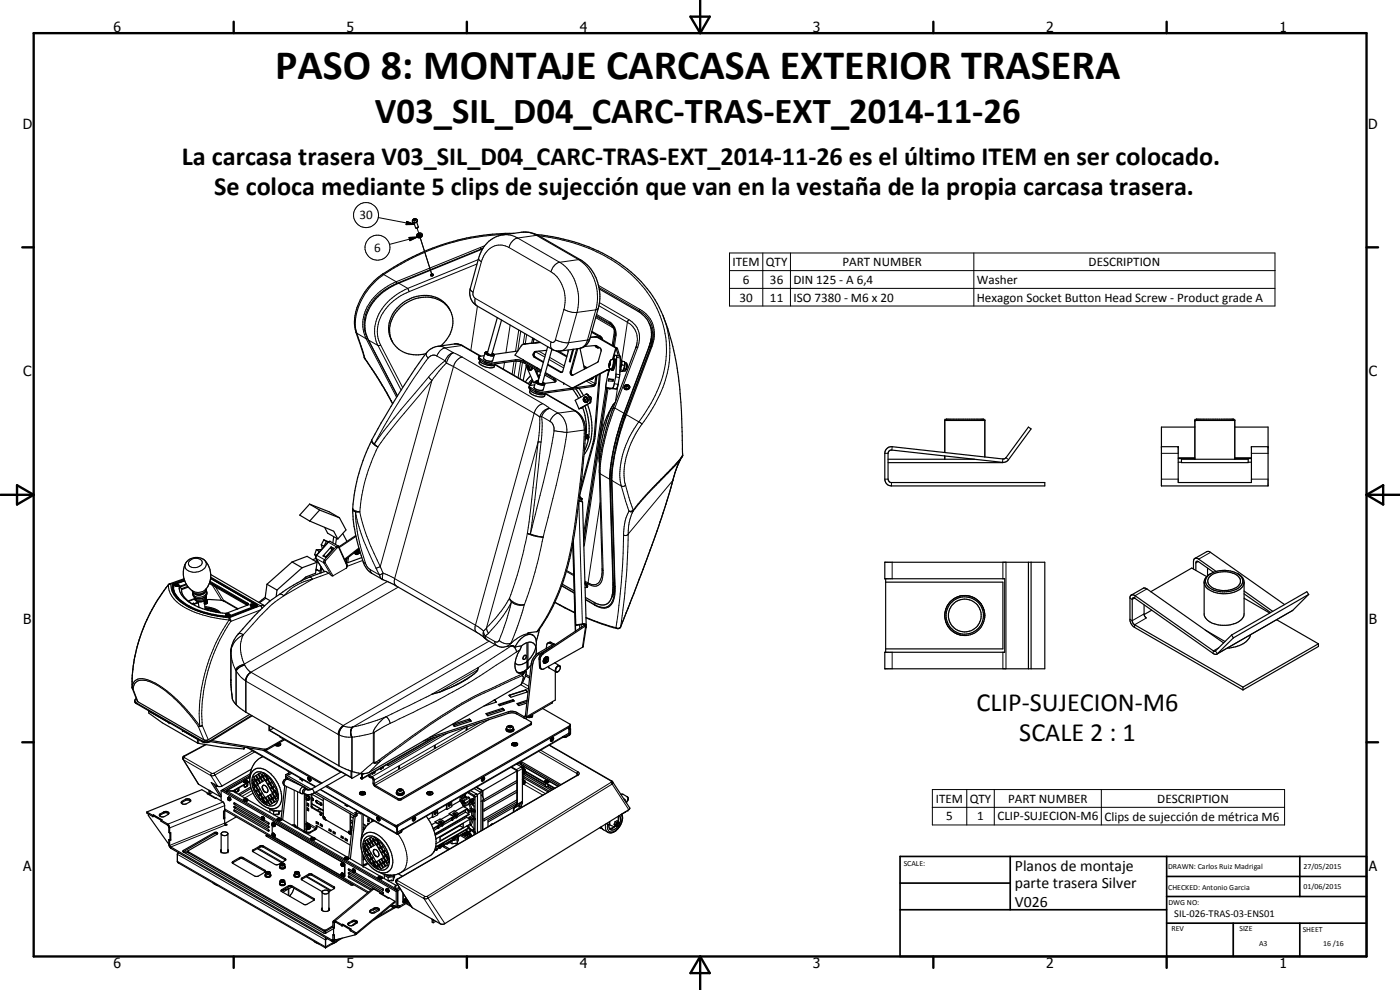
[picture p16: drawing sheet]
<svg xmlns="http://www.w3.org/2000/svg" width="420mm" height="297mm" viewBox="0 0 420 297" stroke-linecap="round" stroke-linejoin="round" font-family="sans-serif">
<defs><g id="words">
<text font-size="12.6" x="82.6" y="23.8">PASO 8: MONTAJE CARCASA EXTERIOR TRASERA</text>
<text font-size="11" x="112.5" y="36.9">V03_SIL_D04_CARC-TRAS-EXT_2014-11-26</text>
<g font-size="7.9">
<text x="54.6" y="49.5">La carcasa trasera V03_SIL_D04_CARC-TRAS-EXT_2014-11-26 es el último ITEM en ser colocado.</text>
<text x="64.3" y="58.5">Se coloca mediante 5 clips de sujección que van en la vestaña de la propia carcasa trasera.</text>
<text x="293.1" y="213.3">CLIP-SUJECION-M6</text>
<text x="305.9" y="222.3">SCALE 2 : 1</text>
</g>
<g font-size="4.7">
<text x="304.6" y="261.2">Planos de montaje</text>
<text x="304.6" y="266.6">parte trasera Silver</text>
<text x="304.6" y="272">V026</text>
</g>
<g font-size="4.2">
<text x="34" y="9.6">6</text>
<text x="104" y="9.6">5</text>
<text x="174" y="9.6">4</text>
<text x="244" y="9.6">3</text>
<text x="314" y="9.6">2</text>
<text x="384" y="9.6">1</text>
<text x="6.8" y="38.7">D</text>
<text x="410.6" y="38.7">D</text>
<text x="7" y="112.9">C</text>
<text x="410.8" y="112.9">C</text>
<text x="7" y="187.1">B</text>
<text x="410.8" y="187.1">B</text>
<text x="7" y="261.4">A</text>
<text x="410.8" y="261.4">A</text>
<text x="34" y="290.4">6</text>
<text x="104" y="290.4">5</text>
<text x="174" y="290.4">4</text>
<text x="244" y="290.4">3</text>
<text x="314" y="290.4">2</text>
<text x="384" y="290.4">1</text>
</g>
<g font-size="3.9">
<text x="107.9" y="65.8">30</text>
<text x="112.3" y="75.6">6</text>
<text x="219.8" y="79.8">ITEM</text>
<text x="229.9" y="79.8">QTY</text>
<text x="252.8" y="79.8">PART NUMBER</text>
<text x="326.7" y="79.8">DESCRIPTION</text>
<text x="223" y="85.2">6</text>
<text x="231.1" y="85.2">36</text>
<text x="238.1" y="85.2">DIN 125 - A 6,4</text>
<text x="293.1" y="85.3">Washer</text>
<text x="221.9" y="90.5">30</text>
<text x="231.1" y="90.5">11</text>
<text x="238.1" y="90.5">ISO 7380 - M6 x 20</text>
<text x="293.1" y="90.6">Hexagon Socket Button Head Screw - Product grade A</text>
<text x="280.9" y="240.8">ITEM</text>
<text x="291" y="240.8">QTY</text>
<text x="302.5" y="240.8">PART NUMBER</text>
<text x="347.3" y="240.8">DESCRIPTION</text>
<text x="284" y="246.1">5</text>
<text x="293.3" y="246.1">1</text>
<text x="299.3" y="246.2">CLIP-SUJECION-M6</text>
<text x="331.5" y="246.3">Clips de sujección de métrica M6</text>
</g>
<text font-size="3.1" x="352.4" y="275.2">SIL-026-TRAS-03-ENS01</text>
<g font-size="2.4">
<text x="271.2" y="259.7">SCALE:</text>
<text x="350.6" y="260.8">DRAWN: Carlos Ruiz Madrigal</text>
<text x="391.2" y="260.6">27/05/2015</text>
<text x="350.6" y="267">CHECKED: Antonio Garcia</text>
<text x="391.2" y="266.7">01/06/2015</text>
<text x="350.6" y="271.4">DWG NO:</text>
<text x="351.6" y="279.3">REV</text>
<text x="372" y="279.4">SIZE</text>
<text x="391" y="279.6">SHEET</text>
<text x="377.9" y="283.8">A3</text>
<text x="397.1" y="283.8">16 /16</text>
</g>
</g></defs>
<g fill="none" stroke="#000" stroke-width=".35">
<path d="M124.2 65.8l.1 .2M124.3 66l-.1 .2M124.5 65.8l.2 .1v.3l-.4 .1-.2-.2 .1-.3M124.5 65.8h-.3M124.5 65.8l.1 .2M124.6 66h-.3M124.6 66h.1M125 66.6l.5 1.4a.45 .45 0 0 1-.3 .4 .45 .45 0 0 1-.5-.1l-.5-1.5M126.2 70.4l-.7 .1v.3M126.3 70.4v.1M126.3 70.5l-.5-.3-.4 .5M126.3 70.5l-.3 .4-.6-.2"/>
<path d="M126.7 70.3a.89 .89 0 0 0-1-.4 .89 .89 0 0 0-.7 .9M126.7 70.3a.91 .91 0 0 1-.7 .9 .91 .91 0 0 1-1-.4M126.7 70.3a.87 .87 0 0 1-.6 1 .87 .87 0 0 1-1.1-.5M144.8 74.7l-25.1 10.3a15.2 15.2 0 0 0-10.2 11.9l.3 3 .8 2.1 8.7 16.8M154.3 70a68.3 68.3 0 0 0-37.3 10.9 18.8 18.8 0 0 0-10.6 16.7l.4 2.1 1.7 4.9a10.2 10.2 0 0 0 2.6 5.3l4 6.3 2.7 5M160.9 70.4a50.5 50.5 0 0 1 30.6 13.2 34.7 34.7 0 0 1 8.9 15.1 110.8 110.8 0 0 1 4.4 32.1v5.3a2.29 2.29 0 0 1-1 2.2l-9 9.5M130 82.5l-.1-.3h-.5l-.2 .2 .1 .3M130 82.5h-.4l-.3 .3M130 82.5l-.3 .3-.4-.1M135 93a8.9 8.9 0 0 0-12.2-3.3 9.6 9.6 0 0 0-5.8 11.2l.8 1.7M149.3 95.3l-3 10.7M150.5 96l-2.9 10.3"/>
<path d="M177.6 99.7l2.4 1.4 .5 .6M177.6 99.4l2.7 1.6 .6 1M179.9 86.7l11.6 6.7a8.1 8.1 0 0 1 3.3 10.4l-7.8 20.9-1.8 5.8M184 97.9l.6 1.9M132.2 103.8a8.5 8.5 0 0 0 2.2-11.7 9.7 9.7 0 0 0-13-.9 9 9 0 0 0-3.5 11.7 8.7 8.7 0 0 0 9.9 3.2M143.7 107.1l1.9 1.4 1.5 .5 7.6-1.1 1.1 .1 1.8 .6 4.7 2.8M143.7 107.1l-.1 .5 .4 .4M144 108.1l-.2 .7a1.65 1.65 0 0 0 1.3 1.1 3.7 3.7 0 0 0 3.2 .2l.2-.8M144 108l2 1.1 1.1 .2 7.5-1 1.4 .2 1.5 .5 4.8 2.8M144 108a1.65 1.65 0 0 0 1.7 1.4l.4 .1a2.37 2.37 0 0 0 2.4-.2M144.3 106.8l-5.7-3.2-.9-.3-1-.1-5.4 .7a6.4 6.4 0 0 0-4.5 3.6 212.2 212.2 0 0 0-16.4 27 50 50 0 0 0-4.5 19.4 53.7 53.7 0 0 0 3.1 14.7 5.7 5.7 0 0 0 2.7 3.5l3.1 1.8 3.3 1.4 25.1 14.5 3 2.2 3.1 1.8 1.2 .4M145.3 106.7l-1.3 .2-.3 .2"/>
<path d="M145.6 105.8v.2a3.1 3.1 0 0 0 2.5 .7l.2-.2-.6-.5 .4 .4M145.6 105.8l-.5 1.7a2.53 2.53 0 0 0 2.3 .9l.4-.1 .5-1.7M145.6 105.7v.1M145.7 105.7h.1M145.9 105.8a1.74 1.74 0 0 0 2.2 .6M146.2 105.9a1.2 1.2 0 0 0 1.5 .3M146.2 106.2l1.2 .4 .6-.1M146.2 105.6l-.3 .2 .3 .4M146.3 105.8l-.1 .1M146.3 105.8h.1M146.4 105.6h-.6M148.1 106.4h-.1"/>
<path d="M148.5 109.2v.1M148.5 109.3l11 6.3M155.4 105.3l-7.2 1a.6 .6 0 0 1-.4 .5 .6 .6 0 0 1-.6-.1l-1.2-.5-.4-.4 .2-.2M157.3 103.3l4.8-.6zM157.3 103.2l-.8 .4-2 3 7.9 4.5M157.9 109.9l-.9 4.3M158 109.3l-.1 .5 2.2 5M158.4 110.2l.1 .3M158.4 110.2l.2-.2 .3 .5M158.5 109.6a.84 .84 0 0 0 .4 1.4M158.5 109.6l-.1 .1M158.6 110.2l.1 .3"/>
<path d="M158.6 110.2h-.2M158.7 110.2v.1M158.7 110.1l-.1 .1M158.7 110.5h.1M158.7 110.5h-.2M158.8 115.8l-.1 .5 .5 .5M158.9 110.5h-.4M159.1 116.8l-.1 1a5.1 5.1 0 0 0 3.9 1.3l.5-.2 .2-.8M159.1 116.8a3.9 3.9 0 0 0 4.3 1.6l.2-.3M159.2 116.8h-.1M159.2 112.8l-1.5 1.8M159.5 110.2v.5l-.6 .3"/>
<path d="M159.6 110.2l-.1 .6-.2 .2h-.4M159.7 113.8l-1.1 1.3M159.8 110.3l-.2 .5-.4 .2M159.8 114.2l-.8 1.2M159.9 101.4l-.4 1.6M159.9 114.3l-.8 1.1M160.1 114.8l.6-.2-.4 1.6a2.5 2.5 0 0 0 2.4 .9l.3-.1 .5-1.7M160.3 101.8l-.2 1.1M160.3 101.7v.1M160.4 110.7l1.3 2.9M160.7 110.9l1.1 2.4M160.8 114.6l.9 .6 1.4 .1"/>
<path d="M160.8 114.6h.1M160.9 102.8h.5M160.9 102.8h.3M160.9 102.8l-.2 .1M160.9 114.4l-.2 .3a2.53 2.53 0 0 0 2.4 .8l.4-.1-.1-.3M160.9 105.5a.99 .99 0 0 0-.3 1.6l2.5 1.5M160.9 114.4l.6-.1-.4 .1a1.39 1.39 0 0 0 1.8 .9l.2-.1M160.9 114.4l-.1 .2M161 114.5l.3 .5M161.4 111.5l.3-.1-.6 .3M161.4 115.1a1.65 1.65 0 0 0 2 0M161.4 114.7a1.37 1.37 0 0 0 1.5 .3l-.1-.1"/>
<path d="M161.4 114.3h.1M161.5 114.5l-.1 .2M161.5 112.7l.5-.1-.4 .2M161.6 114l-1.5 .8M162 112.7l-.4 .2M162 112.6l-.4 .3M163.2 115.1l-.1 .1M163.4 115.1l-.5-.4 .3 .3-.1 .3M163.4 115.1h.1M163.5 112.5l2.6 1.5 .6 .6M163.6 112.1l2.8 1.6a.47 .47 0 0 1 .4 .6 .47 .47 0 0 1-.5 .4l-2.9 .4M163.6 118l9.2 5.4a6.3 6.3 0 0 1 2.9 5.5 273.9 273.9 0 0 1-5.2 40.5 53.1 53.1 0 0 1-9.3 20.1l-2.7 .4"/>
<path d="M163.6 117.9v.2M163.7 111.8l8 4.7M164.1 105.1l-3.4 .4a1.05 1.05 0 0 0-.4 1.7l2.8 1.6M164.3 109.5l3.9 2.2h.4M164.4 109.3l4.2 2.4M164.4 104l-3 10.7M165.1 112.6h.1M165.6 104.9h.4M165.6 104.8l-2.8 10.3M167 105.3l3.1 1.8M167.6 105.3l2.5 1.5M170.5 105l-1.6 6.4-.3 .3"/>
<path d="M170.9 108.5h.1M171.9 116.8l1.7 2.7M171.9 104.8l-1 3.7M171.9 104.8l-.8 3.7M172.2 104.8l-1.1 3.8-.2-.1M172.8 116.7l1.5 2.4M173.1 104.6l-2 7 .3 .8 .5 .2M173.4 104.6l-2 7.2 .1 .5 .4 .3M173.8 116.5l1.3 2.2M174.1 104.5l1.3 6.2M175.2 119.4a.62 .62 0 0 1 .8-.2 .62 .62 0 0 1 .3 .6l-.1 .8-.5 .1M175.2 119.9l.1 .3"/>
<path d="M175.2 119.9l.1-.2 .4 .5M175.2 109.8l1 .5M175.3 110.1l.6 .3M175.3 104a4.2 4.2 0 0 0 1.7-2.4l2.5-9a13.1 13.1 0 0 0-5.2-14.6l-12.6-7.3a7.9 7.9 0 0 0-5.2-1l-5.6 .8a8.9 8.9 0 0 0-7.3 7l-2.6 9.5v1.7a4.5 4.5 0 0 0 2.1 3l22.7 13.2 1.1 .4M175.3 104l-1.4 .6-5.7 .7h-1.3M175.4 119.8l.1 .3M175.4 119.8l-.2 .1M175.5 119.1a.87 .87 0 0 1 .9 .6 .87 .87 0 0 1-.3 1M175.5 119.8h-.1M175.8 118.3l.7 .4 .6 1.4v.6l-3.3 2M176.3 119.9a.69 .69 0 0 0-1.1-.6 .69 .69 0 0 0 .2 1.3l.2 .1M176.9 119.1l.2-.1z"/>
<path d="M177.1 119a.48 .48 0 0 1 .3 .4 .48 .48 0 0 1-.2 .5l.2-.1M177.8 113.4l-.6 .3h.5M177.9 113.3l-.1 .3M178.1 113.2l-.4 .5M178.6 103.7l.4 .5 .5 .2 .3-.2M178.6 103.7l1.5 .7 .3 .6-.9 3.5-7.6 4.1M178.6 103.7l-3.3 .3M178.8 103.7l.3 .2M178.8 112.8l-.3 2.4-.4 .4-15.8 2.1-1.3-.4-2.2-1.4 .4-.3 1.3-.1M179.1 103.9h.1M179.1 112.7l-.4 2.7-.7 .6-15.6 2.1-1.2-.2-2-1.1M179.7 104.2l-.4 .1"/>
<path d="M179.8 104.3l-.2 .1M179.9 112.3l-1.7 19.5-4 14.8M180.2 112.1l-1.7 19.6-4.5 16.7M182.6 110.9l-10.9 5.6M182.7 113.7l1.4 .1-.1 .6-1.4-.1zM182.7 113.7l1.1 .3M182.8 109.6h.2M182.9 109l-.1 .6M182.9 109l.2-.5-.2 1.3-.1-.2M182.9 109l.3 .1M183 111h-.9l-10.4 5.5M183.1 110.6l-.8 2.3-.5 2.8 .1 .7"/>
<path d="M183.5 110.8l.1 .2M183.8 114l-.1 .3M183.8 114h.3M184.1 107.8l.4-1.1h.6l-.2 5.9-.6 2.8-.5 1.1-1.9-.1M184.2 107.7l.2 .1-.2 1.8-.6 1.4M184.2 107.7l-.1 .2M184.2 107.7l.5 .2v1.1l-.5 1.7-.3 .4-.3-.1M184.3 109.1a1.39 1.39 0 0 1-.9 1.7M184.3 108a.84 .84 0 0 0-1.3 .6l-.2 1.6 .6 .6M184.4 108l-.1 1M185 106.6l1.1 .2 .1 .3-.2 5.3-.6 3.5-.4 .8-3.1-.3M185.6 106.8l-.8-2.4-5.7-3.3-1.9 .1a3.3 3.3 0 0 1 2.4 0l5.6 3.2 .8 2.4"/>
<path d="M186.2 107.4l.2 1.2-.3 1.8M186.3 111h-.2M186.3 111l.7 .1M186.3 110.4v.6M186.4 108.1l.2 .3M186.6 109.1l.1 .4M186.6 108.4h.1M186.6 108.4l-.6 2.8M186.6 108.4l.9 .3v1.2l-.5 1.4M186.6 108.4v.2M186.7 109.5l-.3 .5M186.7 109.5l.7 .1"/>
<path d="M187 111.3l-.4 .2-.6-.2M187 111.3h.1M187 111.1v.2M187.3 116.1l.1 .4M187.4 116.1l.4-.6h.7l.4 .6-.4 .5M187.4 116.1l.1 .4 .4 .2M187.4 116.6l.7 .1M187.4 116l-.1 .1M187.4 109.6l-.4 1.5M187.4 108.6l.1 .4M187.5 108.8l.5 .1 .1 .3-.3 1.8M187.5 109.5l-.1 .1"/>
<path d="M187.5 109.2v.1M187.8 111l-.2 .3h-.6M187.9 115.7v.2M187.9 115.9l-.1 .1M188.1 109.3l.1 .6-.4 1.1zM188.2 115.6l.2 .1-.5 .4-.2-.2 .2-.2M188.2 115.6l-.3 .1M188.2 115.6v.2M188.2 115.8l-.3 .1M188.2 115.8l.1 .1M188.5 116.6l-.4 .1M188.5 116.6l-.4 .2"/>
<path d="M188.6 115.6l.4 .5M188.8 115.9h.1M188.9 115.9l.1 .1M189 116.1l-.5 .5M189 116a.89 .89 0 0 1-.7 .9 .89 .89 0 0 1-1-.5M191.2 102.9l-.4 1.5-7.1 18.8-1.4 4.4a49.3 49.3 0 0 0-2.4 14l.7 30.8M195.4 101.6l-.4 2.1-7.7 20.5a63.1 63.1 0 0 0-4.3 18.6l1 32.8a7 7 0 0 1-1.7 5.5 4 4 0 0 1-4.1-.4l-2.5-1.5M195.9 101.9l-.5 2.2-8.2 21.6-2.1 7.3a48.1 48.1 0 0 0-1.6 10.9l1 31.9-.1 2.6M172.6 120.1l3.5-1.9 .6 .5 .6 1.8-.2 .4-3 1.7 .8-.3-1.1 .4zM174.8 122.2a18.6 18.6 0 0 1 1.1 8.3M175.5 120.1l.1 .1M175.5 120.1l-.2 .1"/>
<path d="M175.5 121.8a21 21 0 0 1 1.2 9.3M175.7 120.2h-.4M175.8 131.2l.4 .5 .4-.1M175.8 131.2l-.2 .9M175.8 131v.2M175.9 130.5v.2M175.9 130.5l.4 .1M176.1 131l.2-.1 .1 .2-.3 .1M176.1 131v.2M176.2 130.6l.4 .4-.1 .6M176.2 130.6a.53 .53 0 0 0-.3 .6 .53 .53 0 0 0 .6 .4M176.2 130.9l.1 .2"/>
<path d="M176.2 130.9l-.1 .1M176.2 130.5l-.1 .1M176.3 130.9h-.1M176.3 130.5l.3 .2M176.3 121.3a16.1 16.1 0 0 1-1 15.1M176.3 131.1h.1M176.3 131.1l-.2 .1M176.3 120.1l-.3 .5-.4 .1M176.4 130.6l.1 .1M176.5 130.7l.2 .4M176.6 131.6l-1.2 3.7M176.6 131.4l-.1 .2"/>
<path d="M176.7 131.1l-.1 .5M184 121.5a28.4 28.4 0 0 0-4.1 17.2M184.1 135.5l-1 7 1 32.8-.3 2.7M184.6 120.8l-.3 .3a38.8 38.8 0 0 0-4.2 13.7l-.2 4.4M185.2 130.5l-1 4.2M204.3 137.7a43 43 0 0 0-3.3 9.9 467.1 467.1 0 0 1-15 40.8l-.3 .2a48.4 48.4 0 0 1-9.9-3.2M266 134.8l.8-.6 .9-.2 33.5 3.7 .7-.4 6.7-9.2 .8 .6-6.7 9.2-1.1 .8-34.4-3.6-.6 .5-.1 .4 .1 8 .7 .8h46.3v1h-46.1a2 2 0 0 1-2-2v-7.8zM266.5 137.8h26M283.5 126.2h12.1M283.5 126.2l.4-.4h11.2l.5 .4M283.5 126.2v9.6M283.5 136.8v1"/>
<path d="M295.6 126.2v10.9M301 138.7l-34.5 .1M348.6 134h5v10.8h22v-10.8h5M353.6 137.6h5M353.6 138.7h1M354.6 137.8h20v1h-20zM358.6 128.1h-10v17.7h32v-17.7h-10M358.6 126.2h12M358.6 126.2l.4-.4h11.2l.4 .4M358.6 126.2v11.6M370.6 137.6h5M370.6 126.2v11.6"/>
<path d="M374.6 138.7h1M92.9 151.3l-3 3.3 3.1 1.7M92.9 151.3l3 1.7M92.9 151.3l5.9 2.3 3.1 1.8M93 156.3l7.1 3.1 1.3 2.3M95.9 153l-2.9 3.3M95.9 153l6 2.4M97.4 158.2l.9 1.8 3.1 1.7M101.9 155.4l1.9 3.6-2.4 2.7M173.8 150.4l.8 .1M173.8 150.1l.1 .3M173.9 149.4l.5 .3"/>
<path d="M174 148.7l.1 .5 .6 .4-.1 .9M174.4 149.7v.1M174.4 149.8l-.1 .6M174.6 150.5l.2 .1 1.1 36.9M51.8 176.2a7.2 7.2 0 0 0 4.3 5.5 27.3 27.3 0 0 0 12.9 3.3l8.2-3.2M52.1 175.8a6.3 6.3 0 0 0 3.4 5.2 26.1 26.1 0 0 0 13 3.9l8.4-3.2M52.1 176a4.6 4.6 0 0 0 2.2 4.5l1.1 .8M52.6 175.6l.1 .2-.2-.1a.72 .72 0 0 1 .7-.4 .72 .72 0 0 1 .6 .5l-.3 .1 .1-.1M52.6 175.8l.3 .1M52.6 175.6l.6-.2 .4 .4M52.6 175.6l.3 .3M52.9 175.9h.6"/>
<path d="M53 175.7h.2M53 175.6v.1M53 175.6h.2M53.2 175.6v.1M53.6 175.8l-.5 .1M54.2 176.1l-.4 .5M54.5 175.9l-.7 .8M55.2 173.7l-4.5 1.6a47.8 47.8 0 0 0-7.1 11.6 46.3 46.3 0 0 0-3.9 19.6l1.7 4.1 20.1 11.5 1-.1 12.5-7.7M55.4 174.3l-3 1-.3 .6M55.9 175.3l-1.8 .6a2.34 2.34 0 0 0 .5 2.7 14.6 14.6 0 0 0 8.6 4.7l1.7 .4a5.7 5.7 0 0 0 3.2 .2l6.4-2.5M56 175.4l.5 .7M56 175.4a5.9 5.9 0 0 1 .8-7.6 4.1 4.1 0 0 1 6.2 3.1 6.4 6.4 0 0 1-1.3 6"/>
<path d="M56 175.4l-2.2 .9M56.3 175.9l-1.8 .8a5.6 5.6 0 0 0 3.1 4.4M56.5 176.1l1.5 1.3M56.5 176.1l-2 .8M57.7 177.2l.2 .6M57.9 177.8v.8l.6 .7M58.4 179.2v.3M58.4 179.6l-2 .7M58.4 179.5l.1 .2a1.82 1.82 0 0 0 2.7 .6M61.9 177.2l.2 .7-.2 .8M61.9 178.7v.6l-.4 .8M61.9 178.7l-.1 .1"/>
<path d="M61.9 177.2a2.61 2.61 0 0 1-4 .6M61.9 176.6v.6M62.8 175l11.3 6.6M62.9 174.8l11.1 6.4 .2 .4M62.9 174.7l11.6 6.7M63 174.4l11.5 6.7v.3M63.2 173.6l13.7 8.1M63.2 172.4l16.2 9.3M79.6 179.2l-2 1.5M80.1 175.3l-.5 4.1 1.5 .9M80.1 175.3l3 1.7M83.1 177l-.2 2"/>
<path d="M87.7 168.6l4.4-1.7 3.1 1.8M87.7 168.6l-7.6 6.7M87.7 168.6l3 1.7M90.7 170.3l-7.6 6.7M91.6 173.3l.4 .2M94.4 166.4l.5 .3M94.4 166.4l.4 .5M94.8 167.6l-.9 .3M94.9 170.8l.8 .5M94.9 166.7l-.1 .8 1.9 3.1M94.9 164.9l.8 .5M94.9 164.9l-.5 1.5"/>
<path d="M95.2 168.7l-.5 3.3-2.9 1.1-1.4 1.2M95.2 168.7l-4.5 1.6M95.2 168.2l-.5 .2M95.2 171l-.4 .1M95.7 165.4l-.1 .5M95.7 165.4h.3M96.1 171.2l-.4 .1M96.3 170l-.3 2M96.4 163.4l.8 .5M96.4 163.4l.3 1.2M96.5 164.9h-1.6M96.7 170.6v.1"/>
<path d="M96.7 170.6l.7 .9M97 166.8l.7 .4M97 166.8l.8 .2M97.2 162l.7 .5M97.2 162l-.8 1.4M97.2 162l1.4 .6M97.2 163.9l.1 .1M97.6 171.4l-3.6 1.3a52.4 52.4 0 0 0-21.1 16l-1.5 1.6a8.4 8.4 0 0 0-2 4.2v12.3a6.3 6.3 0 0 0 .6 3.5 10.6 10.6 0 0 0 3.8 3.4l27.9 16 3.9 1.7M97.8 167l-.1 .2M97.9 162.5l-.7 1.4M97.9 162.5l.6 .1M98.5 162.7l-3.6 4"/>
<path d="M98.6 162.6l-.1 .1M98.6 162.6l.4-.2 2.5 1.4M99.3 164.5l.3 .6M99.3 164.5l.6 .3M99.4 164.1l-2.4 2.7M99.4 164.1l.7 .4M99.4 164.1l-.1 .4M99.9 164.8l-2.1 2.2M100.1 161l-.2 1.9M100.1 164.5l-2.4 2.7M100.1 164.5l-.2 .3M101 161.5l-.3 1.9"/>
<path d="M101.5 163.9l.3 .1M101.5 163.8l2.7 5.7-.2 .8M102.9 160.1l1.2 2.3M104.1 167.7l-.4 .2M104.2 169.6l-.1 .1M104.6 167.3l-.3 1.5M106.5 165.7a.6 .6 0 0 0 .4 .7 .6 .6 0 0 0 .7-.3M106.6 165.7l.1 .5M106.7 166.3h.1M106.8 160.7l-5.1 3.4M107 165.4l-.1 .5 .2 .3M107.1 165.2l-.1 .4 .1 .6"/>
<path d="M107.1 165.2h.1M107.4 165.1h.5M107.4 166.1h.2M107.5 166.1l-.4 .1M107.5 164.9v.1a.64 .64 0 0 0-.4 .5 .64 .64 0 0 0 .3 .6M107.7 164.4l-4.3 3.4M107.7 164.8h.1M107.8 164.7l-4.3 3.4M107.8 164.8h.1M107.9 165.1h-.3a.6 .6 0 0 0-.2 1M108 165.3l-.2 .1a.32 .32 0 0 0-.4 .3 .32 .32 0 0 0 .4 .3M108.1 165.6l-.5 .5"/>
<path d="M108.6 167.3l-4.7 1.7 .2-1.4M168.7 175.3l3.6 2M171.9 163l.8 26.4M172 162.6l.8 26.8M172.1 162.2l.7 25.3 2.8-.3 .3 .3v.6M175.5 174.8l.8 .9-.1 .5M175.5 175.1l.4 .5zM175.9 175.6l.3 .3M176 176.2h.2M176.1 175.7l.1 .5M176.1 175.9l-.2 .4h-.3M265.5 168.7h48.1v32h-48.1v-5h36v-22h-36z"/>
<path d="M265.8 174.7h35.2v20h-35.2M265.8 173.7v22M308.6 168.7v32M309.4 168.7v32M339.5 178.6l3.7-2.2 .8 .2 23.2 16.3M358.2 170.7v-2.2a.89 .89 0 0 1 .5-1 .89 .89 0 0 1 1 .3l5.3 3.6M358.6 167.6l3.6-2.1h.7l22.6 15.9M358.9 171.2v-2.3l.2-.5h.3l4.8 3.3M362.2 173l-4.5-2.6-12.4 7.1M362.4 170.5v2.2M363 173.1a7 7 0 0 1 8.8 0 2.07 2.07 0 0 1-1.1 3.3 6.8 6.8 0 0 1-8-1.1l-.3-1zM363.4 172.1l-1.3 1-.7 1.3v10.1a5.5 5.5 0 0 0 5.4 3.1 6.3 6.3 0 0 0 6.5-2.8l.1-10.1"/>
<path d="M363.4 172.1a8.5 8.5 0 0 1 8.2 .2M363.4 172.1a2.38 2.38 0 0 0-1.6 2.2 2.38 2.38 0 0 0 1.5 2.3 8.4 8.4 0 0 0 8.9-.6 2.26 2.26 0 0 0-.6-3.7M371.6 172.3a2.6 2.6 0 0 1 1.8 2.5 2.6 2.6 0 0 1-1.9 2.4 8.5 8.5 0 0 1-9.6-1.1l-.5-1.3M373.4 178.2l7.9 5.6M373.4 177.3l8.6 6.1M373.4 179.5l7.7 4.4M392.8 178.4l-5 4.8-22.6 13.1M392.8 178.4l-22.6 13M392.8 178.4l-.6-.9-22.6 13M58.1 181l-.5 .2M58.1 181l-.5 .1M59.5 180.7l-1.2 .4-.2-.1"/>
<path d="M59.5 180.5l.2 1.7M59.5 180.8l-1.5 .6M59.6 182.2h.1M61.2 180.3l.4 2.6M61.4 180.6l-.1 .4h.7M61.5 182l.5 .1a6.2 6.2 0 0 1 4.2 1.8M61.5 180.1l-.3 .2M61.5 180.6l-.3-.1 .2 .1M61.5 182.4a8.4 8.4 0 0 1 4.2 1.4M61.5 180.6h.3M61.5 180.6h-.1M61.5 180l.2 .1"/>
<path d="M61.6 182.8l2.4 .5 .8 .4M61.7 180l1.2-.1 3.8 .2 .8 .3 3.9 2.3M61.7 180.1l.3 .1M61.8 180.6h.2M62 180.6v.4M62 180.2l.1 .2M62 180.5v.1M62 180.5l-.2 .1M62 180.2l.2 .1M62.1 180.6a.48 .48 0 0 1-.1 .6 .48 .48 0 0 1-.6 0M62.1 180.6l-.1 .4M62.2 180.8l-.9 .3"/>
<path d="M62.2 180.3l-.2 .2M62.2 180.3l-.1 .3M67.7 184.3l.4-.2a.62 .62 0 0 1 .9 .6 .89 .89 0 0 1-1.3-.4zM67.8 184.4l.1 .2M67.8 184.3a.68 .68 0 0 0 1.1 .2M67.8 184.3l.6-.1 .5 .3M68.3 184.3v.2M68.3 184.3l-.1 .2 .3-.1M68.3 184.3l.2 .1M68.5 184.4v.1M68.8 184.7h.1M68.9 184.6v.1"/>
<path d="M68.9 184.7h-.1M68.9 184.5v.1M71.3 182.7l-.1 .1M75.1 181.4l.2-.1a.84 .84 0 0 1 1.1 .5 .83 .83 0 0 1-1.3-.4zM75.2 181.5l.6 .3 .4-.1M75.3 181.7l-.1-.3 .4-.1 .5 .1 .2 .3M75.7 181.5l-.1 .2M75.7 181.5l-.1 .1M75.7 181.5h.2M75.9 181.5l-.3 .1M75.9 181.5l-.1 .2M76.3 181.7l-.2 .2"/>
<path d="M76.4 181.6v.1M76.9 181.6l-.2 .4-7.8 3.1M77.2 181.8h.1M154.5 194.2a5.3 5.3 0 0 1 4.8-3.8 2.56 2.56 0 0 1 1.6 3.4 8.1 8.1 0 0 1-2.5 4.5M157.2 196.9l.5-.3a.69 .69 0 0 1 .1 .9 .69 .69 0 0 1-.8 .2zM158.4 198.3a2.82 2.82 0 0 1-3.8 .7M158.4 198.3v2.3M158.5 189.9l-.1 .3M158.5 189.9l-.2 .3M159.4 199.5l-1 1M160.8 196.5a2.99 2.99 0 0 0-1.3-3.8h-1.1v7.8M162 188.6l-1.1 3.8"/>
<path d="M163.4 198.6l.5 .2M163.6 198.8l-.2-.5 .3-.9 .2-.1v.4h.6a.64 .64 0 0 0-.6 .4 .64 .64 0 0 0 0 .7M163.9 197.3l-.5 1.2M163.9 197.4v.2M163.9 197.5l-.3 .7 .3 .5M163.9 197.3l.1 .1M164 197.2l-.1 .1M164 197.2l.2 .1M164 197.1v.3M164 197.1l.6 1M164 197.4v.1M164 197.5l-.1 .1"/>
<path d="M164.2 197a1.24 1.24 0 0 0-.8 2l.8-.3M164.2 197l.2 .1M164.2 197.1a1.53 1.53 0 0 0-1.1 1.7M164.2 197.1l.4 .3v.7M164.2 198.7l-.3 .1M164.4 193l-.5 1.6M164.4 193h.5l.9 .4M164.4 193a.77 .77 0 0 1 1.1-.2l.7 .4M164.5 198l-.2-.1-.3 .3 .2 .5M164.6 198.1l-.4 .6M164.6 199.9l.2 .5 2.1 1.2M165.7 194l-3.9 2.3a4.2 4.2 0 0 0-2 3.1l-1.7 15.6"/>
<path d="M165.8 193.4v.1M166.2 193.2v.1M166.2 193.2l-.4 .2M166.5 198.9l1.4 .8M166.5 180.8l6 3.1M166.6 193.4l-.3-.2-4.9 2.8-1.1 1-.6 1.1-.3 1.1-1.7 15.6M166.7 198.8v.2M172.8 187.5l.3 .1 2.1-.3 .3 .4M175.5 187.5l.4 .1M175.7 187.8l-.4-.2-12.8 8.5-.5 .7-.2 .7 .1 2.5 .2 .5 .4 .3M175.7 187.8l-13.1 8.7-.5 1.2 .1 2.5 .3 .6M175.7 187.8v.6l.2-.3"/>
<path d="M175.7 188l.2 .1M175.9 188.1l-1 6.1-11.7 6.5-.7 .1M343.4 181.5v2.9M343.4 184.4l.6 1M345.6 183.1l-2.2 1.3M361.7 189.1l6 3.4M365.2 196.3l-.9-.1-23.7-16.7-.5-.1-.2 .1-.1 6.9 .4 .8 32.8 19M369.6 190.5l-4.9 4.9h-.4l-23.7-16.7a.88 .88 0 0 0-.9-.2 .88 .88 0 0 0-.6 .7l.1 7.2 .4 1 .7 .7 32.7 18.9M369.6 190.5l.6 .9M370.2 191.4l-5 4.9M375.3 190.4a5.6 5.6 0 0 1-4.4 3.7l-2.6 .4M383.1 185.9l12.6 7.3"/>
<path d="M395.7 193.2l-22.7 13M395.7 193.2v.8l-22.7 13M40.5 210.4l.4 .5 19.8 11.4a2.49 2.49 0 0 0 2.3 0l12.5-7.6M40.9 209.6a.84 .84 0 0 0-.5 .8 .84 .84 0 0 0 .5 .7l19.8 11.4 .7 .3 1.6-.3 12.7-7.7M44.6 213.3l.1 .1M44.7 213.4h.1M44.7 213.4l6 3.4M44.7 213.4v.6l4 2.9 10.7 6.1 7 1.2 6.7 .5M50.7 216.8v.1M54.8 219.1l4.8 2.8M80.7 217.7v1.5M80.9 219.1l24.5 14.2v-1.9"/>
<path d="M80.9 217.8v1.3M81.1 219.3l3 1.7M82.1 218.5l-1.2 .6M139.9 218.3l.3-.2v.8l-.3 .1zM140 218.8h-.1M140 218.8l.2 .1M140 218.2v.6M140.9 215.7v.4M140.9 215.7l-5.1 1.6 .6 .7 5-1.6-.1-.2M140.9 215.7l.2 .3M141.1 216l.2 .4M141.1 216l-5 1.7"/>
<path d="M143.5 200.3l-.2 .9a23.5 23.5 0 0 1-8.5 5.3l-2.9 1.2-2.3 .6M146.2 214.4h-.1M146.3 214.3l-.1 .1M148.4 210v.1M148.4 210l.2 .1M148.5 210.1l-.4 .1M148.6 210.1l.2 .6M148.7 210.3l.3 .4-3.8 1.2M149.6 211.4l4.4-1.5 .3 .4-4.4 1.5zM150.8 212.5l-5 1.6 .6 .7 5-1.7-.2-.2M150.8 212.5l.3 .3M150.8 212.5v.4"/>
<path d="M151.1 212.8l-4.8 1.5M151.1 212.8l.2 .3M152 218.6a1.24 1.24 0 0 0 2.1 .1M152 218.8a1.34 1.34 0 0 0 1.9 .4l-1.3 .3zM152 218.5l-.1 .7a1.33 1.33 0 0 0 2.3-.4M152 218.4v.1M152 218.4a1.06 1.06 0 0 1 1-.7 1.06 1.06 0 0 1 1 .7M152 218.4a1.12 1.12 0 0 0 2 .5v-.5M152.9 217.8l-.3 .3 .2 .2M152.9 217.8l.4 .1M152.9 218.1l-.1 .1M152.9 217.8v.3"/>
<path d="M152.9 218.1l.4 .1M153 208.6l-.1 .1M153.1 208.6v.4M153.3 217.9l.1 .2-.2 .2h-.4M153.3 217.9v.3M154 209.9v.2M154 210.1l-4.3 1.4M154 210.1l.2 .3M154 218.4l.1 .1M154.1 218.5l-.2 .7M154.1 218.6l.1 .3M154.2 218.9l-.3 .3"/>
<path d="M157.5 201.3h.1M157.5 201.3l-1.4 .5-.9-.1M157.6 215.6l1.9 1.1-.1 .7-39.1 22.6h-.8l-7.1-4.1-.4-.6-.2-1.8-1.4-.8M157.6 215.6l-3-1.6h-1.7l-25.7 8.3M157.7 202.7l-1.3 2.7-45.6 26.3a6.9 6.9 0 0 1-5.2-.3M157.7 214.8l-.3 .3-2.8-1.6-1.4-.1-24.2 7.8M157.7 202.7l1.3 .8M157.7 214.8l.4 .2M157.7 207l-5 1.6 .6 .6 5-1.6-.3-.3M157.7 207l.1 .1M157.7 207v.1M157.8 215.5l-.2 .1"/>
<path d="M157.8 202.4l1.2 .6M157.8 207.1l.3 .5M157.8 207.1l-4.7 1.5M157.9 201l-.2 1.7M158.1 215l-.3 .5M158.1 200.8v-8a2.93 2.93 0 0 0-2.1 2.3 7.3 7.3 0 0 0-1 6.3 1.55 1.55 0 0 0 2.5-.1M158.1 210.5l-2.7 .9M158.1 200.8l-.6 .5M158.2 210.1l-3.1 1 .6 .6 2.4-.8M158.4 200.6l-.3 .2M158.4 215.2l.7 .1M158.4 200.5v.1"/>
<path d="M158.8 214.9l.1 .1M159 214.9h.1M159 214.8v.1M159 214.9h-.1M159.2 214.7v.2l-.3 .1M159.5 217l-39.2 22.6h-.8l-7-4-.3-1.9-1.4-1.2M159.8 214.7l-.1-.2h.1a.83 .83 0 0 1-.5 .8 .83 .83 0 0 1-.9-.1M159.8 214.8l-.5 .4M162.9 212.6l8.1 4.7 .1 .6-52.1 30.1M166.7 201.5v8.6l-.8 .4-.2 .4-7.9 4.6M167.4 201.5l-.2 .1M167.5 201.5h-.1"/>
<path d="M168.2 200.2a.57 .57 0 0 0-.6-.6 .57 .57 0 0 0-.6 .6 .78 .78 0 0 0-.4 .8 .78 .78 0 0 0 .6 .6M168.2 200.3l-.1-.4a1.05 1.05 0 0 0-1.4 1.2l.2 .4 .3 .1M168.2 200.3a1.34 1.34 0 0 1-.8 1.2M168.2 200.2v.1M170.5 218.4l.2 .3v1.3l-1.8 1.1M170.8 218.2l.2 .5v1.6l-1.2 .6-.8 .1M171 218.1l.2 .5v1.5l-.2 .4-1.3 .7-.8-.1M171.2 217.6l-52.2 30.1-20.9-11.9M373 206.2v.8M61.7 223.4l-6.5 3.5-.3 .3-.1 .4 4.7 7.6 6.6 3.9M62.3 238.2l.1-.1 2.4 1.4M62.4 238l-.2 .1 4.9 2.6 .3 1 .1 3.7-.2 .1"/>
<path d="M62.4 238v.1M62.4 238l-1.8-1.1-16.5 6.7M62.8 237.1l-.1 .9 .3 .2M63.1 222.5l16.6 2.7M63.1 237.3l-.1 .9M63.8 237.7l-.8 .5M64.2 235.2l2.2 3.5M65 235.7l-.4 .3M66.2 239l.2 .1M66.4 237.2v3.1M66.4 237.2l.3-.2 52.6 30.3M66.4 237.2l52.5 30.3"/>
<path d="M66.4 238.9l-.3 .2M66.9 236.9v.1M66.9 236.9l.4 .3M67.3 237.2v.1M68 237.6v.1M68.2 237.4l-.2 .2M68.2 237.4h.1M68.3 237.3h1.6M68.3 237.4h1.6M68.3 237.4h-.1M68.3 237.3l-.4-.1v.4M68.3 237.3v.1"/>
<path d="M68.4 239.7l.1 .2M68.4 239.7l.3 .2M68.5 239.2v.1M68.6 239.2l.6 .5-.1 .5M68.7 239.9h.1M68.7 239.9h-.2M69.9 237.4l3.8 2.2M69.9 237.3v.1M70.3 237.6l.3-.2v.3M70.4 237.2l.3 .1M70.7 237.3v.5l.6-.4M70.7 237.3l-.5 .2"/>
<path d="M71.3 237.2h.1M71.3 237.2v.2M71.3 237.4l.1 .1M71.4 236.5l.3-.1v.7M71.4 237.2v.3M71.4 237.5l-.6 .4M71.6 236.5v.5M71.6 237l.1 .1M71.6 237l-.3 .2M71.7 237.1l-.3 .1M73.1 234.5v.1M73.1 240v.1"/>
<path d="M73.1 234.3a.7 .7 0 0 1 .7-.2 .7 .7 0 0 1 .5 .6 .68 .68 0 0 1-.7 .2 .68 .68 0 0 1-.5-.6zM73.1 234.6a.87 .87 0 0 0 1.2 0M73.1 224.7h.1M73.3 224.2v.4M73.3 235.5l.1 .4 .4 .1M73.3 235.9l.3 .4 .5-.3M73.4 224.2l-.2 .5M73.4 236h-.1M73.5 239.8l.5 .1a.26 .26 0 0 1-.3 .3 .26 .26 0 0 1-.2-.4zM73.5 234.3l.5 .1a.26 .26 0 0 1-.3 .2 .26 .26 0 0 1-.2-.3zM73.8 236l-.2 .1M74 235.9l-.2 .1"/>
<path d="M74.1 235.9v.1M74.1 235l.3-.1v.6M74.1 235v1M74.1 235.8l-.1 .1M74.2 224.3l20.4 11.8M74.2 234.9v.6M74.2 235.5h.2M74.2 235.5l-.1 .1M74.3 239.9a.72 .72 0 0 0-1.2 .2M74.3 239.9a.67 .67 0 0 1-.5 .6 .67 .67 0 0 1-.7-.4M74.3 239.9l9.6 5.5M74.4 235.5l-.3 .2"/>
<path d="M75 234.5l-5 2.9M75 234.4l-5.1 2.9M75 233.1l-7 4.1M75.1 232.7l-.1 .3M75.1 232.7l-7.8 4.5M75.1 232.2l-8.2 4.7M75.3 236.1l-3.8 2.2M75.3 236.6l-3.4 1.9M75.5 230.8l-9 5.1-1 .1-2.1-1.2 2.7 4.3M75.7 234l.6-.3 .2 .4-.5 .4zM75.7 235l.3-.2 .5 1-.2 .2zM75.8 234.9l.5 1"/>
<path d="M75.8 233.9l.2 .5M76 231.2a3.6 3.6 0 0 1 4.8 .6 10 10 0 0 1 3.6 8.7 3.1 3.1 0 0 1-5.2 1.3l-1.2-.9-1.2-1.5-1.5-3.1-.3-1.6v-1.6l.4-1.2zM76.1 234.7l.6-.3 .5 1-.5 .3zM76.1 233.1l.6-.4 .5 1-.5 .4zM76.1 236.4l.6-.3 .5 .9-.5 .4zM76.1 234.7l.6 1M76.1 233l.6 1.1M76.1 236.3l.6 1.1M76.4 232.1a3.3 3.3 0 0 1 4.3 .9 7.9 7.9 0 0 1 2.5 7.6 2.44 2.44 0 0 1-3.9 .6 7.8 7.8 0 0 1-3.3-8.6zM76.9 234.3l.5-.3 .6 1-.6 .3zM76.9 232.7l.5-.4 .6 1-.6 .4zM76.9 237.6l.5-.3 .6 1-.6 .3z"/>
<path d="M76.9 236l.5-.4 .6 1-.6 .3zM76.9 234.3l.6 .9M76.9 232.6l.6 1M76.9 237.6l.6 .9M76.9 235.9l.6 1M77.5 237.2l.6-.3 .6 1-.6 .3zM77.5 233.9l.6-.3 .6 1-.6 .3zM77.5 232.2l.6-.3 .6 1-.6 .3zM77.5 238.8l.6-.3 .6 1-.6 .3zM77.6 233.8l.6 1.1M77.6 232.2l.6 1M77.6 238.8l.6 1"/>
<path d="M77.6 237.2l.6 1M78.3 233.5l.5-.3 .6 .9-.6 .4zM78.3 238.4l.5-.3 .6 1-.6 .3zM78.3 233.5l.6 .9M78.3 238.4l.6 1M78.6 232.3l.6-.3 .2 .5-.6 .3zM78.6 239.9l.2-.1 .6 .9-.2 .2zM78.6 232.3l.3 .5M78.6 239.9l.6 1M78.8 227a6.6 6.6 0 0 0-3.7 5.7M78.9 235.8a1.75 1.75 0 0 0 1 2M78.9 225.1l17.4 10"/>
<path d="M79 235.6a1.4 1.4 0 0 0 .5 2.1M79 239.7l.5-.3 .6 .9-.6 .4zM79 233.1l.5-.4 .6 1-.6 .4zM79 235.6a1.32 1.32 0 0 1 1.2 .8 1.32 1.32 0 0 1-.2 1.4h-.1M79 233l.6 1.1M79 239.6l.6 1M79 235.6l-.1 .1M79.7 237.7l.2 .1M79.7 225.2l16.9 9.7M79.7 234.3l.6-.3 .5 1-.5 .3zM79.7 232.7l.3-.2 .5 1-.2 .2zM79.7 239.3l.6-.4 .5 1-.5 .3z"/>
<path d="M79.7 239.2l.6 1M79.7 234.3l.6 .9M79.7 232.6l.6 1M80.4 238.8l.6-.3 .6 1-.6 .3zM80.4 235.5l.6-.3 .6 1-.6 .3zM80.4 233.9l.6-.3 .6 1-.6 .3zM80.5 238.8l.6 1M80.5 235.5l.6 1M80.5 233.8l.6 1.1M81.1 236.8l.6-.3 .5 .9-.5 .4zM81.1 235.1l.6-.3 .5 1-.5 .3zM81.1 238.4l.6-.3 .5 1-.5 .3z"/>
<path d="M81.2 238.4l.5 1M81.2 235.1l.5 1M81.2 236.8l.5 .9M81.8 238l.6-.3 .6 1-.6 .3zM81.8 239.7l.6-.3 .6 .9-.6 .4zM81.8 236.4l.6-.3 .6 .9-.6 .4zM81.9 238l.6 1M81.9 239.6l.6 1M81.9 236.3l.6 1.1M82.6 239.3l.5-.4 .3 .5-.6 .4zM82.6 237.6l.5 1 .3-.2-.6-1-.2 .2M82.6 239.2l.3 .5"/>
<path d="M83.1 223.3v.1M83.4 223.4h.1M83.4 223.1l.2 .3-.6-.1M83.4 223.1v.3M83.4 223.4h-.3M83.4 223.1l-.4 .2M83.8 222.9l.4 .3-.2 .5M83.9 221.1l18.4 10.6M84 223.7l-.9 .1-.5-.2-2.9 1.6M84.1 223.6l-.2 .1M84.1 223.3a.99 .99 0 0 1-1.5 .2M84.1 223.3v.2"/>
<path d="M85.1 221.8l-5.6 3-16-2.6M85.4 222l-1.7 .9 .4 .4M85.5 235.8l-1.1 9.8M85.8 232.4v.6M85.8 232.4l7.6 4.4M85.8 233l5 2.9M85.8 233l.5 .3-.1 .5M85.8 233l-.1 .8M86 236l-1.2 10M87.1 231.8l-.8 .4M87.5 232l-.7 .5-.5-.3-.5 .2M90.2 233.6l-.1 .2 .6 .3"/>
<path d="M90.7 234.1h.1M90.8 233.9l-.1 .2M91 234l-.3 .1M91.3 238.1v11.6M91.5 236.3l1.2 .7M91.8 236.8l-.5-.6-4.9-2.4a1.06 1.06 0 0 0-1.4 .5 1.06 1.06 0 0 0 .5 1.5l5 2.3 .7-.1M91.9 238.7a.76 .76 0 0 1 .7 .5 .76 .76 0 0 1-.3 .9M91.9 239.2l.2 .3v.3h-.2M91.9 239.7v.1M91.9 236.5v.3M91.9 238.3v11.1M91.9 239.4h.1"/>
<path d="M91.9 239.4l.2 .2-.2 .2M91.9 239.3v.1M92 238.5h-.1a.87 .87 0 0 1 .9 .5 .87 .87 0 0 1-.1 1M92 238.5a1 1 0 0 1 .6 1.6l-.7-.2M92.2 236.7v.2M92.4 236.8v.2M92.6 233.3a.63 .63 0 0 0 .4 .9l.2-.2M92.6 236.9v.1M92.6 233.3h.3M92.7 233.2l-.1 .1M92.7 233.7l.2-.1v.2M92.7 233.7l.3 .1h-.2"/>
<path d="M92.7 233.7l.1 .1M92.8 233.2l.1 .1M92.9 233.2h-.4a.68 .68 0 0 0 0 .8 .68 .68 0 0 0 .8 .2l-.4-.9M92.9 233.3l.3 .4M92.9 233.8h.1M92.9 233.8h-.1M93.2 233.7l.1 .2M93.3 234.1l-.2 .1M93.4 238.4l.1 3.9 3.5 2M93.4 238.3v.1M93.6 239.3l.5 .6-.1 .3-.4-.2M93.6 239.9l.5 .3"/>
<path d="M94.3 237.9l12.3 7.1M94.8 237.7l11.8 6.7M96.1 236.9l23.1 13.4M97 239.5v6l8.1 4.7M97.7 236l20.8 11.9 .5 .1M102.3 231.7l-8.9 5.1M102.5 231.6l3 1.8M103.7 232.5l-9.6 5.5a2.83 2.83 0 0 1-3.3-.2 .85 .85 0 0 1 .4-1.1 .85 .85 0 0 1 1.1 .3l1.1-.2M105.6 231.4v2.2l2.7-1.5 .2 .2v1.1l-.3-.1M108 238a1.01 1.01 0 0 0 1.5 .2M108 238l.2 .4M108 237.8v.2"/>
<path d="M108.2 233.3l.4 .4M108.4 237.5l-.4 .3M108.4 237.5h.7M108.4 237.5l-.5 .4 .3 .5M108.5 233.2l-.3 .1M108.6 237.8l.1 .4 .3-.1M108.6 237.8v.2M108.6 232.1v1.6M108.9 238l.1 .1M108.9 237.8l.2 .1-.1 .2M108.9 237.8v.2M108.9 238l-.3 .1"/>
<path d="M108.9 237.8h-.3M109.1 237.5l.5 .3M109.1 237.5l.4 .2M109.5 238.3l-.1 .1M109.5 238.3l-.7 .2-.6-.1M109.5 237.8l.2 .4-.2 .1M109.6 237.9v.3M109.6 238v.1M110.8 232.8l.3 .5h.6M112.4 231.7l-.8 .3M112.4 231.5l.1 .1M112.5 231.6l-.1 .1"/>
<path d="M114.1 230.5h.3M114.4 230.5l-.1 .1M115 230l-.6 .5M115 230.2h.1M116 229.4l.5 .3M116.2 229.3h.1M116.5 229.2v.5M119.1 237.5l.1 .6 .5 .3M119.1 237.6l-.2 .3M119.1 237.7l.1 .3 1 .2M119.1 237.4l.3 .6M119.1 237.4a1.07 1.07 0 0 1 1-.7 1.07 1.07 0 0 1 1 .7"/>
<path d="M119.1 237.4v.1M119.4 238l.7 .2 .7-.2M119.7 230l.2-.1v.6l-.2 .2zM119.7 230.5h.2M120 236.9v.3M120 236.9l-.3 .1 .1 .3M120 236.9h.3M120 237.2l-.2 .1M120 237.2h.3M120.3 236.9l.2 .2-.7 .2M120.3 237.2h.1M120.3 236.9v.3"/>
<path d="M121.1 237.4l.1 .1M121.1 237.4l-.2 .6M121.2 237.6a1.22 1.22 0 0 1-1 .9 1.22 1.22 0 0 1-1.3-.6M121.2 237.6a1.09 1.09 0 0 1-.6 1.1 1.09 1.09 0 0 1-1.2-.2l-.5-.7M121.2 237.5l-.2 .5-.5 .1M121.2 237.9a1.2 1.2 0 0 1-1.5 .5M128.2 238a.99 .99 0 0 0 1.6 0M128.2 238l.1 .3M128.6 237.5l-.5 .4 .3 .5M128.6 237.5h.7M128.6 237.5l-.4 .5M128.8 237.8l-.1 .2 .2 .2 .3-.1"/>
<path d="M128.8 237.8v.2M129.1 237.8l.2 .1-.1 .2M129.1 238l.1 .1M129.1 238l-.3 .1M129.1 237.8v.2M129.1 237.8h-.3M129.3 237.5l.4 .2 .1 .4M129.3 237.5l.2 .1M129.5 237.6l.3 .2a.88 .88 0 0 1-.6 .8 .88 .88 0 0 1-.9-.3M129.8 238.1l-.2 .3M130.1 221.4l-21.4 12.3M130.4 223.8l.2-.1v.7l-.2 .1z"/>
<path d="M130.5 224.3l.1 .1M130.5 223.8v.5M130.5 224.3l-.1 .1M132 220.7l-15.5 9M138.1 239v1.3M139.4 238.3l-.9 .9 .1 .3-.5-.5M139.5 239.1l1.2 .1 .6 .8M139.5 238.7l-.1 .4M139.5 238.6v.1M140 237.9l-.5 .7M140.2 237.8l2 1.2v1.1M140.5 237.6l1.8 1 .3 .5v11.2"/>
<path d="M141.3 240l-.1 .2M141.3 237.2l1.7 1M141.4 239.9l.7 .2M141.4 239.9l-.1 .1M142.3 239.8l-.5-.2-.4 .3M142.3 236.6l2 1.2M142.9 236.2l2 1.1M143 238.2l.3 .4M143 236.2l1.9 1.1M143 238.3l.3 .1M143.3 238.4v11.5M144.3 238.5l.5 .4"/>
<path d="M144.3 237.8v11.5M144.3 237.8l-1 .6M144.6 233.7l-.1 .4 .2 .1M144.6 233.7l.1 .5M144.8 237.3h.1M144.8 238.9l.3 .7-.2 .6M144.8 233.7l.3-.1-.2 .3zM144.8 237.3v1.6M144.8 237.3l-.7 .4M144.9 237.3v1.7M144.9 233.6v.1M144.9 233.2l-.3 .5"/>
<path d="M144.9 233.2h.4l.1 .5M144.9 233.7l-.1 .1M144.9 233.7l.2 .1M145.1 233.2h-.2M145.1 233.2l.2 .5M145.2 233.3h-.2l-.4 .4M145.3 233.7l-.6 .5M145.4 233.7l-.6 .7-.2-.1-.1-.3M153.4 230.2l1.7 1.1v10l-1 1v1.3M153.5 230.1l1.5 .8 .3 .5v10l-1 1v1.1M153.6 223.3l.1 .3M153.6 223.3a.99 .99 0 0 0 1.7 .1"/>
<path d="M153.6 223.5l.1 .1M153.7 223.6l.6 .2 .8-.1M153.7 223.6l.2 .1M154.1 222.8l-.5 .5M154.1 222.8l.9 .1M154.2 223.1v.3M154.5 223.4h-.2M154.5 223.4h.1M154.5 223.1l.2 .3h-.3l-.3-.1 .1-.2M154.5 223.1v.3M154.5 223.1h-.3M155 222.9l.3 .5"/>
<path d="M155 222.9l.4 .3-.3 .5M155 229.2l1.7 1.1M155.1 234.2l-9.9 5.7v.6l9.9-5.7M155.1 237.1l-9.9 5.7v.6l9.9-5.7M155.1 231.4l-10.2 5.9M155.1 229.3l.5-.3 1.6 .9M155.3 223.4l-.2 .3M155.5 229h.1M155.6 229l-.5 .3M155.6 229v.1M156.2 228.6l.3 .9 11 6.4M156.4 228.5l11.9 6.9"/>
<path d="M156.4 229l11.5 6.6M156.7 230.3v.1M156.7 230.3h.2M156.7 230.4h.3M156.7 230.5l.1 10.5-.4 1.1M156.7 230.4v.1M156.7 230.5h.3M156.7 230.4l.3 .1M156.8 233.7l.1 .1M156.8 233.8l.2 .2M156.8 234h.2M156.8 231.8h.4"/>
<path d="M156.8 233.9h.2M156.8 233.8h.1M156.8 230.3l.2 .1M156.9 233.8v.1M156.9 233.9h.1M157 231.3l.2 .3M157 234.8l.2-.2h.2v.2M157 231.3l.2-.3 .2 .3M157 230.4v.1M157 233.9l.1 .2M157 234l.6 .6-.2 .6h-.6M157 230.5l.6 .5-.1 .4"/>
<path d="M157 234.8v.3h.2M157 234.9l.2 .2M157 231.4l.2 .2M157 230.5h.1M157 231.3v.1M157.1 234.6l.1 .1M157.1 231.1v.1M157.1 231.2l.3 .1M157.1 231.2l-.1 .1M157.2 229.9l-.6 .3M157.2 233.4l7.3 4.2M157.2 233l7.7 4.4"/>
<path d="M157.2 232.4l8.2 4.7M157.2 232h.2M157.2 231.9l.2 .1M157.2 229.9v.7M157.2 231.8v2.3M157.2 234.7l.2 .1M157.2 234.7l-.2 .2M157.3 231.9l.1 .1M157.3 231.6l.1 .3M157.3 231.6l-.1 .2M157.4 231.6l.2 .4-.4 .1M157.4 231.3l-.2 .3"/>
<path d="M157.4 231.9v.1M157.4 231.9l-.1 .2M157.4 234.8l-.2 .3M157.5 231.4l-.2 .2M157.5 231.4l8.9 5.2M157.6 232.1l6 3.5M157.6 231.3l8.9 5.2M157.7 232l5.9 3.5M158.1 231.8l-.7 .4M163.5 234.5a.78 .78 0 0 0 1.2 0M163.5 234.3a.66 .66 0 0 1 .7-.3 .66 .66 0 0 1 .5 .7l-.5 .2-.5-.1-.2-.1zM163.6 235v.8a.47 .47 0 0 0 .6 .2 .47 .47 0 0 0 .3-.5"/>
<path d="M163.9 234.4h.5a.25 .25 0 0 1-.3 .2 .25 .25 0 0 1-.2-.2zM164.3 236l1.5 .9M164.5 235.9l1.4 .9M164.9 223.6l18.9 10.8 5.2 8-.1 .4-55.6 34.4h-1.1l-8.6-5-4.8-7.6 .1-.7 54.5-31.4M165.2 222l.2 .2M165.6 221.3l.3-.1a.64 .64 0 0 1 .1 .8 .64 .64 0 0 1-.8 .2l.1-.5zM165.6 221.3h.3M165.6 221.6v.4M165.6 221.6l.2 .2M165.6 221.7h.1M165.6 221.7l.2 .1M165.6 221.7v.3"/>
<path d="M165.8 221.8l-.2 .2M165.9 221.3a.59 .59 0 0 1 0 .6 .59 .59 0 0 1-.5 .3M165.9 221.3a.64 .64 0 0 0-.5 .9M168.9 221.1l-48 27.9M173.4 232.4v.1M186.3 238.4l.7-.1 1.2 .7M187.1 239.6l.6 .5-.1 .2M188.2 239l.3 .7-.6 1.1M188.2 239l.4 .8-.6 1.1M44.1 243.6v.4l1.8 1M44.1 243.6l1.8 1M44.5 244.2v.5l6.2 8.4"/>
<path d="M45.9 244.6v.4M45.9 244.7v.3M45.9 245h.1M45.9 244.7l2.5 1.4M45.9 244.7l.2-.1 2.5 1.4M46.1 244.5v.1M46.1 244.5l-.2 .1M46.1 244.5l2.5 1.5M47.9 244.4l1.2-.8a.85 .85 0 0 1 1-.2 .85 .85 0 0 1 .5 .9l-1.2 .7a.91 .91 0 0 1-1 .2 .91 .91 0 0 1-.5-.8zM48.4 246.1v.4l2 1.1M48.4 246.1h.1M48.4 246.4h.1"/>
<path d="M48.4 246.1l2 1.2M48.6 246l-.2 .1M50.4 247.6l.3 .6M50.4 247.3l.1 .1a2.94 2.94 0 0 1 .4 2.6M50.4 247.6l.3 .5v1.7l.2 .2M50.4 247.3v.3M50.6 244.2l-.4-.3-.7-.1-1.6 1M50.7 253.4l.6 1.1M50.7 253.4l.2 .3M50.7 252l.2 .2M50.7 252v1.4M50.7 252h.3"/>
<path d="M50.8 251.9l-.1 .1M50.9 250l.4-.1v2.2M50.9 253.7l.3 .4M50.9 252.2v1.5M51 253.9h.1M51 249.9v2.1M51.1 252l.2 .1M51.2 251.9l-.2 .1M51.2 254.1h.1M51.3 254.1v.4M51.3 254.1l48.3 28M51.3 254.5l48.3 27.9"/>
<path d="M51.3 252.1l-.4 .1M53.6 255.8l-.4 .4v2.4l.4 .4 44.1 25.4M54.4 240.6l1.3-.8a1.07 1.07 0 0 1 1.5 .6l-1.6 .9-.8-.1-.4-.3zM55.1 255.7h1.3M55.1 255.7l42 24.2h.8l2.2-1.3M56.4 255.4l8.8-5.1 .1-.4-1-.1-9.2 5.3-.2 .3 .2 .3M56.4 255.4l40.9 23.7h.4l2.2-1.3M56.4 255.4l.1 .5 40.8 23.5h.4M57.2 240.4l-.7-.4a2.29 2.29 0 0 0-1.9 .7l-.2 .3M65.2 250.2l-.9-.1-9.3 5.5M66.2 255.4a1.58 1.58 0 0 0 2.2 .2M66.4 250.1v5.6"/>
<path d="M66.4 254.9l-.2 .5M66.4 255.3l-.2 .1M66.5 249.9a1.14 1.14 0 0 1 1.9 .3 1.2 1.2 0 0 1-2 0zM67.1 245.4l.2 .1M67.2 243.4h.1M67.3 243.4v2.1M67.3 245.4l.1 .1M67.4 243.2l.1 .1M67.4 245.5l.1 1.8 .3 .3 .3-.1-.5-.5M67.4 243.3l-.3 .1v2.3l.3-.2M67.4 242.8l.4 .5 42.5 24.5M67.5 243.3l-.2 .1"/>
<path d="M67.6 247l.2 .6M68.4 250.1v5.6M68.4 254.9l.1 .5M68.4 255.3l.1 .1M68.5 255.4l-.1 .2M69.8 259l2.3-1.4h.7l6.9 4M69.8 258.6l2.1-1.3h.9l6.7 3.8 .2 .4-2.2 1.4h-.9l-6.7-3.8-.2-.3zM70.3 243l10.2 5.8 .2 .5-10.3-5.8zM70.3 242l10.2 5.8 .2 .5-10.3-5.9zM70.9 245.1l-3.3 1.9M74.3 240a.79 .79 0 0 1-1.2 .1M75.8 255.4l2.2-1.2 .7-.2 7 4.1"/>
<path d="M75.8 255.5l7 4 .8-.1 2.1-1.3M75.8 255.5v-.4l2.3-1.4h.8l6.6 3.9 .3 .2-.1 .3M77.2 254.6l7.3 4.2M78.4 245.5l-8.1-4.6 .1 .5 10.3 5.8-.2-.4-1.3-.8M78.4 245.2a.54 .54 0 0 1 .8 .1 .54 .54 0 0 1 0 .7l-.6-.1zM78.6 245.6v.2M78.6 245.6l.2-.1v.2M78.6 245.6l.2 .1M78.6 245.1h.1M78.7 245l.5 .4v.6M78.8 245.7h.1M78.8 245.7l-.2 .1"/>
<path d="M79.7 240.9l.6-.3 .2 .5-.5 .3zM79.7 240.9l.3 .5M80 250.9l.6-.1 25.4 14.7M80 250.9l25.4 14.7 .6-.1M80.2 250.4l-.3 .3 .1 .2M80.4 240.5l.6-.3 .6 1-.6 .3zM80.5 240.5l.6 1M80.5 242.4l1.4 .6 2.1 .4M81 242.8v1M81 242.8l1.1 .7M81.1 242.7l-.1 .1M81.1 240.1l.6-.3 .5 .9-.5 .4z"/>
<path d="M81.2 240.1l.5 .9M81.7 247.7l.4 .3 .4-.1M81.7 247.7l-.1-.5 .4-.2 .5 .5v.4M81.7 247.7v2.5M81.7 250.6h.2M81.7 250.6l.1 .1M81.8 246.8l.3-.1 21.1 12.2 .3 .5v3.4l-.2 .3M81.8 247.7h.2M81.8 247a.59 .59 0 0 1 .6 .2 .59 .59 0 0 1 .1 .7M81.8 247.4v.3M81.8 247.4l.2 .3M81.9 246.8l21.1 12.1 .4 .6v3.3l-.1 .3-.4-.1"/>
<path d="M81.9 246.8l-.2 .3M81.9 247.4v.2M81.9 250l-.1 .1a.59 .59 0 0 0-.1 .6 .59 .59 0 0 0 .5 .4M81.9 250.6v.1M81.9 250l.6 .5-.1 .5M81.9 250a.62 .62 0 0 1 .6 .3 .62 .62 0 0 1-.1 .7M81.9 250.7h.1M81.9 250.6v.2l-.1-.1M81.9 247.6l.1 .1M81.9 247.6l-.1 .1M81.9 250.7h-.1M82.1 243.5v.9h1.5"/>
<path d="M82.2 251.1l20.2 11.6M82.4 251l-.2 .1M83 243.3l-.9 .2M83.1 245.8a.7 .7 0 0 0 .6 .5 .7 .7 0 0 0 .7-.4M83.6 245.7h.4a.26 .26 0 0 1-.2 .3 .26 .26 0 0 1-.3-.3zM83.6 243.3v1.1M83.9 245.4l.5 .2M83.9 245.4l-.6 .1-.2 .4 .5 .3 .8-.3M84 259.8a.6 .6 0 0 0 0 .6 .6 .6 0 0 0 .5 .3l1-.2 .1-.5-.1-.2M84 243.4l-.4 1M84.4 245.6v.3M84.4 245.7l9.6 5.5"/>
<path d="M84.6 243.3l-.6 .1M84.7 259.1v.4M84.7 259.1l-.3 .2 .1 .2 .4 .1 .3-.2-.2-.2M84.7 259.1l.3 .1M84.7 259.5h-.1M84.7 259.5h.3M85 259.2v.3M87.7 247.6h.9M88.5 247.6h.1M88.6 247.6l.1 .1M88.7 247.7l.1 .6M88.7 247.7l-.3 .3"/>
<path d="M88.8 248.1l2.5 1.3-.3 .2M88.8 247.9l-.3 .2M88.8 248.2l.1 .2M91.8 249.5l.6 .2h.6l1.9-1.1v-1l10.2 5.9M91.9 247.8l.5 .1 .5-.3v.6M91.9 248.8l.1 .1M91.9 248.1l.2 .2M91.9 248.5l.2 .1M92 247.1h-.1M92 247.1h.5M92 248.9l-.1 .1M92 247.1l-.1 .2 .2 .1 .5-.2"/>
<path d="M92.1 248.3v.3M92.2 241l.4 .2v.7l-.4-.2zM92.2 242.4l.4 .2v.7l-.4-.2zM92.4 241.6l.2 .1M92.4 241.6l-.2 .1M92.4 241.1v.5M92.4 242.5v.5M92.4 243l.2 .1M92.4 243l-.2 .1M92.5 247.1h.1M92.5 247.1l.1 .1M92.6 241.7h.1"/>
<path d="M92.6 241.3l-.2 .1M92.6 247.2l.1 .3M92.7 247.2l.2 .2v.8M92.7 247.4l-.2 .1-.6-.1M92.9 248.2v.2M92.9 248.2l-.8 .1M92.9 248.4l-.8 .2M92.9 248.3v.1M93 248l.1 .4M93 247.8l-.6 .3-.5-.1M93 247.9l.2 .3M93 248.3l-.3 .4h-.8"/>
<path d="M93.2 248.2l-.3 .6-.9 .1M93.2 248.2l-.1 .1M93.2 251.6a.64 .64 0 0 0 .7 .5 .64 .64 0 0 0 .6-.6l-.6-.3-.5 .2a.6 .6 0 0 0 .4 .6 .6 .6 0 0 0 .7-.3M93.6 241.2l3.4 2-.8-.5M93.7 251.5l.5 .2a.27 .27 0 0 1-.3 .1 .27 .27 0 0 1-.2-.3zM94.5 251.6l9.6 5.5M94.9 240.2l-.1 .4 .3 .3 1.5 .7M94.9 240.2h.2M94.9 246.5l.6 .3v.5l-.6-.3zM94.9 240.2l.3 .7 1.4 .7M95.1 247.8l-.2 .9-1.9 1.2h-1.5M95.1 240.2l1.3 .8 .2 .6"/>
<path d="M95.1 246.6v.2M95.1 246.8l-.2 .2M95.1 246.8l.4 .3M95.2 240.2l-.3 .1M95.4 246.8l-.2 .1M96 244.2l.3 .1v.3zM96 242.7l-.7 .4M96.1 247.2l.6 .4v.4l-.6-.4zM96.2 240.8v.6M96.3 244.2l.1 .3M96.3 247.3v.3M96.3 247.6h-.2"/>
<path d="M96.3 247.6l.4 .2M97 240.2l-3.4-1.9 .1 3.9 3.3 1.9M97 244.7v.7M97.1 245.6l.6 .3M97.2 245.2l.2 .3M97.2 245.2h-.1M97.2 245.1v.4l.3 .1v-.2M97.2 245.1l.2 .1M97.3 245.2h-.2M97.3 245.2l.2 .2M97.4 245.5l-.1 .1M97.5 245.4l-.1 .2"/>
<path d="M97.7 245.9l.3 .2M98.8 248.7l.5 .4v.5l-.5-.4zM99 248.8v.3M99 249.1l-.2 .1M99 249.1l.3 .2M100 249.4l.6 .4v.4l-.6-.3zM100.1 249.6v.2M100.1 249.8l-.1 .1M100.1 249.8l.5 .2M102.4 250.8l.6 .4v.4l-.6-.3zM102.4 259.5l.1 .2M102.4 259.5l.3 .1"/>
<path d="M102.5 259l.6 .3 .1 .5M102.6 251v.2M102.6 251.2l-.2 .1M102.6 251.2l.4 .2M102.6 259.5h-.2M102.7 259.6l-.2 .1M103.1 259.9h-.1M103.4 257.6a.82 .82 0 0 0 1.2 0M103.4 257.6l.3 .3h.6l.3-.3M103.5 259.5l-.1 .1M103.6 251.5l.6 .4v.4l-.6-.3zM103.6 241.6h.1"/>
<path d="M103.6 241.6l.6 .3M103.7 257.4l.5-.1a.24 .24 0 0 1-.2 .3 .24 .24 0 0 1-.3-.2zM103.8 251.9l.4 .2M103.8 251.9l-.2 .1M103.8 251.6v.3M103.8 241.4l-.2 .2M104.3 257.5h.1M104.4 241.7l-.2 .2M104.5 241.8l-.3 .1M104.6 249.9l.6 .3M104.6 257.4a.67 .67 0 0 0-.7-.3 .67 .67 0 0 0-.5 .5M104.6 257.4l9.6 5.5"/>
<path d="M104.6 257.4v.2M104.7 249.4l-.1 .3 .2 .2M104.7 249.4l.1 .1M104.8 249.4l-.2 .2 .3 .2M104.8 249.4l.2 .5M104.8 249.9h.1M104.9 249.8l-.1 .1M104.9 249.8h.1M105 249.9h-.2M105.1 244.1v6.1M105.1 250.2h.2M105.2 246.8l.6 .3"/>
<path d="M105.2 244.2l-.1 6M105.2 246.6l.6 .4M105.2 246l.7 .4M105.2 247.9l.5 .3M105.2 245l.8 .4M105.2 249.3l.2 .6-.2 .3M105.2 248.4l.4 .2M105.4 250.1l-.2 .1M105.6 249l-.4-.2 .4 .4M106.6 244.4v.6M106.6 245l-.5-.3-1.5 12.7M106.6 245l-1.5 12.7"/>
<path d="M107 244.3h.1M107 244.1v.6M107 244.1l-.4 .3M107 244.7l-.4 .3M107 244.7h.1M107.3 243.4l-.8 .4 .5 .3M107.4 243.5l-.8 .4M107.9 243.8l-.8 .5M108.1 243.9v.2l.2-.1M109 248.2l.3 .5-.3 .2M109 256.8l.2 .4M109 244.4v5"/>
<path d="M109 256.7v3.3M109 248.8h.1M109 247.2l.5 .3v1M109 256.7a7.5 7.5 0 0 1-.6-4.6 2.94 2.94 0 0 1 4.9-1.7 9.9 9.9 0 0 1 4.4 9.4 3 3 0 0 1-4.9 1.4l-1.2-.9-1.3-1.3M109 257.1v.1M109 253.2l.6-.3 .3 .5-.6 .3zM109 254.2l.3-.2 .6 1.1-.3 .1zM109 256.7l.3 .6M109 248.8l.2 .1M109.1 254.2l.5 1M109.1 253.2l.3 .5M109.2 257.2v.3"/>
<path d="M109.2 257.4l.1 .2M109.2 257.2l-.2 .1M109.2 257.5l-.2 .2M109.2 257.3h.1M109.3 257.6l-.3 .5M109.3 257.7l-.3 .2M109.3 257.5v.1M109.3 257.3v.3M109.3 257.3l1 1.7M109.5 254l.5-.3 .6 .9-.6 .3zM109.5 252.3l.5-.3 .6 1-.6 .3zM109.5 255.6l.5-.3 .6 1-.6 .3z"/>
<path d="M109.5 253.9l.6 1M109.5 252.3l.6 1M109.5 255.6l.6 1M109.5 251.6a2.92 2.92 0 0 1 4.3 .4l.2 .2a8.1 8.1 0 0 1 2.6 7.6 2.46 2.46 0 0 1-4 .6 8 8 0 0 1-3.4-8.2zM110.2 255.2l.5-.3 .6 1-.6 .3zM110.2 253.5l.5-.3 .6 1-.6 .4zM110.2 256.8l.5-.3 .6 1-.6 .4zM110.2 251.9l.5-.3 .6 1-.6 .3zM110.2 253.5l.6 1M110.2 251.9l.6 1M110.2 256.8l.6 1M110.2 255.2l.6 1"/>
<path d="M110.3 259l-.6 .3h-.7M110.4 247.4a7.2 7.2 0 0 0-2 4.8M110.4 245.6l.4 .3v.6l-.4-.2zM110.4 259.1l-.9 .5h-.5M110.6 245.7v.5M110.6 247.1v.2M110.6 246.2l.2 .1M110.6 246.2l-.2 .1M110.6 247.2l-.2-.2v.5M110.9 258.1l.6-.3 .5 .9-.5 .4zM110.9 256.5l.6-.4 .5 1-.5 .3zM110.9 253.2l.6-.4 .5 1-.5 .3z"/>
<path d="M110.9 251.5l.6-.3 .5 .9-.5 .4zM110.9 253.1l.6 1M110.9 251.5l.6 1M110.9 256.4l.6 1M110.9 258.1l.6 1M111.6 252.7l.6-.3 .5 1-.5 .3zM111.6 257.7l.6-.4 .5 1.1-.5 .3zM111.6 246.5l-1.2 .9M111.6 245.9v.6M111.7 252.7l.5 1M111.7 257.6l.5 1M111.8 246v.4"/>
<path d="M111.9 259.2l.3-.2 .5 1-.2 .1zM111.9 251.6l.6-.4 .2 .6-.5 .3zM111.9 251.5l.3 .6M111.9 259.1l.6 1M112.2 246.2l-.6 .3M112.3 258.9l.6-.3 .5 1-.5 .3zM112.3 252.3l.6-.3 .5 1-.5 .3zM112.3 254.9a1.49 1.49 0 0 0 .7 2.1M112.3 258.9l.6 1M112.3 252.3l.6 1M113 257a1.6 1.6 0 0 1-.8-2.1 1.32 1.32 0 0 1 1.3 .7 1.32 1.32 0 0 1-.1 1.4M113 257h.4"/>
<path d="M113 258.5l.6-.3 .6 1-.6 .3zM113 253.5l.6-.3 .6 1-.6 .4zM113 251.9l.3-.1 .6 .9-.3 .2zM113.1 258.5l.6 1M113.1 253.5l.6 1M113.1 251.9l.6 1M113.2 257h.2M113.3 245.2l-.1 .1a.62 .62 0 0 0 .7 .8M113.3 245.2h.3l.4 .7M113.4 245.6h.2M113.4 245.6l.2 .1M113.4 245.6l.1 .2"/>
<path d="M113.5 257h-.1M113.6 245.2l-.2-.1a.62 .62 0 0 0-.2 .8 .62 .62 0 0 0 .8 .3l-.2-.7-.3-.3h-.2M113.6 245.6l.1 .2h-.2M113.7 245.7h.1M113.7 245.7l-.2 .1M113.7 254.8l.6-.3 .6 .9-.6 .4zM113.7 253.2l.6-.4 .6 1-.6 .3zM113.7 259.8l.6-.4 .6 1-.6 .3zM113.7 258.1l.6-.3 .6 .9-.6 .4zM113.8 258.1l.6 1M113.8 259.7l.6 1M113.8 254.8l.6 1"/>
<path d="M113.8 253.1l.6 1M113.9 246.1l-.1 .1M113.9 246v.1M114 246l-.1 .1M114.5 254.4l.5-.4 .6 1.1-.6 .3zM114.5 256l.5-.3 .6 1-.6 .3zM114.5 257.7l.5-.4 .6 1.1-.6 .3zM114.5 259.3l.5-.3 .6 1-.6 .3zM114.5 257.6l.6 1M114.5 259.3l.6 1M114.5 256l.6 1M114.5 254.4l.6 1"/>
<path d="M115.2 258.9l.5-.3 .6 1-.6 .3zM115.2 257.3l.5-.4 .6 1-.6 .3zM115.2 255.6l.5-.3 .6 1-.6 .3zM115.2 257.2l.6 1M115.2 258.9l.6 1M115.2 255.6l.6 1M115.9 256.8l.3-.1 .5 1-.3 .2zM115.9 258.5l.5-.3 .3 .5-.5 .3zM115.9 256.8l.6 1M115.9 258.5l.3 .5M118.7 248l.4 .7v1.5M119 248l.2 .4"/>
<path d="M119.1 248v.1M119.1 250.2h.1M119.2 248.4l.2 1.7 1.2-.8M119.5 247.8l-.3 .6M120.5 249v.7l-1 .6-.3-.1M120.6 248.9l.3 .1M120.9 249l.1-.3-1.7 1M123.8 245.9l.1 .2M123.8 246l.1 .1M123.9 245.7v.3M124.1 245.3a.42 .42 0 0 1 .6-.1 .42 .42 0 0 1-.1 .7l-.4 .4h-.3l-.1-.5zM124.1 245.7l.1 .2"/>
<path d="M124.1 245.7l.1-.2 .2 .2M124.1 245.8l.1 .1M124.2 245.7h-.1M124.2 245.2h.3M124.2 245.6h.1M124.2 245.6l.2 .1M124.2 245.6v.1M124.4 245.7l-.2 .2M124.4 245.2l.2 .2-.2 .6-.5 .1M124.4 245.2l-.5 .5M127.9 244.9a15.5 15.5 0 0 1 2.7 5.7M129.7 243.8v1.3"/>
<path d="M129.7 245.1l.2 .2M129.7 245.1l-1.1 .7M129.9 243.8v1.5M130.3 255.4l-.1 .2M130.5 243.8l-.2-.3 .1 .8 .4-.2 .1-.3M130.6 243.4l-.3 .7M130.6 243.6l.3 .2M130.6 246.5l.1 .3M130.6 246.5l1.4 .8M130.6 250.6a5.7 5.7 0 0 1-1.5 6.2l-8.8 5a6.5 6.5 0 0 1-6.4-.1M130.7 255l.2 .1M130.7 246.8l-1.2 .7"/>
<path d="M130.7 246.8l1.2 .6M130.9 254.9v.2M130.9 243.2v.6M131.2 248l.1 .5M131.3 254.7v.2l-.4 .2M131.3 243v1.5l-1.4 .8M131.3 248.5l-1.1 .7M131.3 248.5h.2M131.4 253.9l.5 .3M131.5 247.9v.6M131.6 253.7l.2 .4M131.6 247.8l-.1 .1"/>
<path d="M131.7 247.8l-.2 .1M131.7 247.8l-.2 .7M131.7 254.4l.3 .2M131.8 254.1l.2 .1M131.8 246.8l.6 .3M131.9 246.8h.5M131.9 253.6l.5 .4M131.9 253.7l.1 .3-.2 .1M131.9 247.6l-.2 .2M131.9 254.2l-1.5 1M131.9 247.4v.2M131.9 254.2l-1.4 .7"/>
<path d="M131.9 247.4l-1.9 1.1M131.9 247.6l-1.9 1.1M131.9 247.6l.1 .1M131.9 253.6l.5 .1M132 247.3v.4M132 254.2v.4M132 251.1l7-4v1.2l-7 4zM132.2 246.7l.4 1.1M132.4 247.1v.3l-.4 .3M132.4 254v.3l-.4 .3M132.4 254l-.4 .2M132.4 247.1l-.4 .2"/>
<path d="M132.4 246.4h-.5l-.1 .4M132.4 253.7l.6 .3M132.4 246.4v.4M132.4 246.4l.6 .4M132.4 246.8l.6 .3M132.6 247.8l-.9 .5M132.6 247.8h.1M132.7 253.2l.3 .2M132.7 253.9l1.8 1M132.7 247.2v.6M132.7 253.8l-.3 .2M132.9 253.1l.1 .3"/>
<path d="M132.9 247l-.2 .2M132.9 247.1l-.2 .1M132.9 247.1v.6l-.2 .1M133 247.1h-.1M133 253.6l-.6-.3v.4M133 246.8v.3M133 253.6v.4M133 252.9l.2 .3M133.2 253.2l-.2 .2M133.2 253.2l.2 .2M133.3 253.8l1.6 .9M133.4 253.4l-.4 .2"/>
<path d="M133.4 253.4v.3l-.4 .3M133.4 246.5v.4l-.4 .2M133.4 246.5l-.4 .3M133.4 246.5l-1.3-.8-1.5 .8M133.9 253.2l.2 .1M134 242.7l.1 .2M134 242.7l-2.7 1.5M134 241.4v1.3M134.1 241.3v1.6M134.1 253v.3M134.5 241.1l.2 .8h.2l.2-.6M134.6 241l.2 .3"/>
<path d="M134.8 240.9l-.2 .8M134.8 241.2l.3 .1M134.8 244.1l.1 .2M134.8 244.1l1.5-.9 1.3 .9M134.8 244.1l1.4 .8M134.9 252.6l.3 .1M134.9 244.3l-2.6 1.6M134.9 244.3l1.2 .7M135.2 252.5v.2M135.2 240.7l-.1 .6M135.5 245.6l.1 .4M135.5 252.2v.3l-.3 .2"/>
<path d="M135.5 240.5l.1 1.5-1.5 .9M135.6 246l-2.7 1.6M135.6 246l.2 .1M135.6 252.2h.1M135.7 251.5l.4 .2M135.7 253.2l-.8-.5-.8 .6M135.7 252.2v1M135.8 245.5v.6M135.9 251.3l.1 .3M135.9 245.4l-.1 .7M135.9 245.3l-.1 .2M135.9 245.4l-.1 .1"/>
<path d="M136 252l.2 .1M136 251.6l.2 .2M136.1 244.3h.5M136.1 245.2l-.2 .2M136.1 251.7l-2.8 1.6M136.1 251.7l-2.7 1.7M136.1 245v.2M136.1 245.2h.1M136.1 245.2l-2.7 1.6M136.1 245l-2.7 1.6M136.2 251.1l1 .4M136.2 244.9v.3"/>
<path d="M136.2 251.8v.3M136.5 244.3l.4 1M136.6 244.6v.4l-.4 .2M136.6 251.5l-.5-.3 .1 .3-.2 .1M136.6 251.5v.3l-.4 .3M136.6 251.5l-.4 .3M136.6 244.6l-.4 .3M136.6 244v.3M136.6 250.9v.3M136.6 244l.6 .3M136.6 244.3l.6 .3M136.6 244l-.4-.1-.2 .2 .6 .5"/>
<path d="M136.7 250.9l.5 .2M136.9 245.3l-1 .5M136.9 245.3v.1M136.9 250.7l.3 .2M136.9 244.8v.6M137 251.4l-.4 .2M137.1 250.6l.1 .3M137.1 244.6l-.2 .2M137.1 244.6v.7l-.2 .1M137.2 252v1.1M137.2 244.6h-.1M137.2 253.1l-1.5 .1"/>
<path d="M137.2 252l-1.5 .2M137.2 244.3v.3M137.2 251.1v.4M137.3 250.5l.1 .3M137.4 250.8l.2 .1M137.4 250.8l-.2 .1M137.4 251.4l-.2 .6M137.6 250.9l-.4 .2M137.6 251.2l-.4 .3M137.6 244.1v.3l-.4 .2M137.6 250.9v1.2l-.4 1M137.6 244.1l-.4 .2"/>
<path d="M138 247.7l-6 3.5M138 247.6v.1M138 247.7l1 .6M138.1 240.3l-2.5 1.4M138.1 240.3l1 1.7M138.2 250.7l1.8 1.1M138.5 250.5h.2M138.7 250.5l.1 .1M138.7 250.4l.1 .2M138.7 250.5l1.7 1M138.8 250.4v.2M138.9 250.2l.2 .2 .5-.2"/>
<path d="M139 240.5l-.1 .5 .4 .1M139 240.5l.3 .6M139.1 240.5l.2 .5M139.1 242l-2.5 1.4M139.1 242l1.1 .6M139.2 242l.4-.9-.3-.8-1.2-.2 1.2 2M139.3 250.1h-.1M139.5 250.3l.4 .2M139.6 243.2l.1 .5M139.6 249.9v.3M139.6 250.2h.1M139.7 243.7l-2.6 1.5"/>
<path d="M139.7 243.7l1 .6M139.8 249.1l.4 .2M140 247.9l.7 .4M140 244.9v.3M140 250.1l-.2 .7-.9-.5M140 245.2l1 .6M140 245.2l-9.4 5.4M140.2 248l.1-.2 .1 .3M140.2 249.3l-2.6 1.6M140.2 249.3l-2.6 1.7M140.2 242.6v.2l-2.6 1.5M140.2 242.6l-2.6 1.5"/>
<path d="M140.2 249.9h.1M140.3 249.9h.1M140.5 250.4h-.2a.67 .67 0 0 0 .5 .9M140.5 250.4l.4 .3v.5M140.5 250.4a.44 .44 0 0 0-.1 .5 .44 .44 0 0 0 .5 .2M140.5 250.4h.1M140.6 248.6l1.9 1.3 .1-.1M140.7 249.7l.6 1.3M140.7 244.3l-10.1 6M140.7 248.3l-10 6M140.7 248.3l-9.9 5.8M140.7 244.3l-10.2 5.9"/>
<path d="M140.7 248.4l1.9 1.2-.6-.7 .1 .1M140.8 245.2v.5M141 249.5l.6 1.4M141 245.8l1.6 .2M141 245.8v1.5l-10.2 5.9M141 245.8l-10.2 5.9M141.1 247.4l.2 .2M141.1 240.6l-.4 .7M141.1 240.6l1.2 1.3-.2 1.1 .4 .1M141.2 242.6l1.1 .2M141.2 240.2l-.4-.2 .1 .6h.2M141.2 240.2h.1"/>
<path d="M141.3 249v.3M141.3 249.3h.1M141.3 249.3l-1.9 1.1M141.3 247.6h.1M141.4 247.6l.9 1.1M141.6 244.7l.7 .4M141.6 240.3l.5 .2 .2 .6M141.6 240.3l-.1 .3 .3 .4M141.7 240.3h.2M141.7 240.3l.1 .9 .5-.1M141.8 241h.5M142.1 249h.1"/>
<path d="M142.1 240.1h.1M142.2 243.5l.1 1.8-.2 .1 .5 .2-1.8-.3M142.3 245.9l-.1 3.1M142.3 249.8v.6M142.5 243.1l-1.9 .1-.2-.2 .2 .8 .2-.2 1.8-.1M142.5 243.1l.1 .2M144.8 240.2v8.8M144.9 240.2v8.8M144.9 240.2l-.6 .3M147.6 247.3l-.1 .1M147.6 247.3l-.4 .3M147.7 247.3h-.1"/>
<path d="M147.9 247.2l-.3 .2M154.3 242.1l-7.8 4.5M155.1 240l-9.9 5.7v.6l9.9-5.7M155.1 241.1l-8.6 5v1.9M155.3 242.9l-.4 .3M155.3 242.9l-.2 .1M155.4 242.9h-.2M155.6 242.7l-.3 .2M155.8 242l.6 .1M156.4 241v1.1M156.8 240.4l-1 1.2v1.1M180 248.3l.7 .3"/>
<path d="M181.9 247.1l2.5 1 .3-.2M182.8 247.4a1.23 1.23 0 0 0 .6 1.6 1.23 1.23 0 0 0 1.6-.6l.5-.5M184.3 247.3l.7 .7M184.3 247.3l.4 .3M184.6 246.5l-.3 .8M184.6 246.5l.4 .3M184.7 247.6l.3 .4M185 246.8l-.3 .8M185.3 247.1l.3-.2a.46 .46 0 0 1 .3 .6 .46 .46 0 0 1-.7 .3zM185.5 246.5v-1.1l.3-.7a1.95 1.95 0 0 1 .2 2.4M185.6 246.5l-.4-.2-.6 .2M185.6 246.5l.2 .3"/>
<path d="M185.6 246.5l-.6 .3M185.7 246.8l.2 .5M185.7 246.8a.73 .73 0 0 0-.5 1.1h.3M185.8 247a.53 .53 0 0 0-.4 .8M185.8 246.8a.64 .64 0 0 0-.8 .2 .64 .64 0 0 0 .2 .9l-.2 .1M185.9 247.2v-.1a.34 .34 0 0 0-.5 .2 .34 .34 0 0 0 .2 .5l-.1 .1M186.6 244.3a4.8 4.8 0 0 1-3.4 5.6l-.6-.1-1.5-.8-.7-.9M187.9 243.5l-1.6 1M188.4 243.1l-.1 .1M63.8 264.8l1.6 .9M79.6 262.6l.1 .3h1.2l.2-.2v-.9l-.3-.3h-.6l-.5 .3v.9l.3 .2M79.7 262.3l-.1 .1a.83 .83 0 0 0 .8 .9 .83 .83 0 0 0 .8-.9l-.1-.1"/>
<path d="M80.3 261.6l-.3 .2 .1 .2 .7-.1-.1-.2M80.3 261.6l.4 .1M80.3 262h-.1M80.3 261.6v.4M80.3 262h.3M80.7 261.7v.3M81.3 262.6a1.06 1.06 0 0 1-1.4 .3M83.9 265.2a1.17 1.17 0 0 0 1.7 0M83.9 260.1l.5 .4h.8l.4-.4M84 264.8l-.1 .2a.89 .89 0 0 0 .9 .8 .89 .89 0 0 0 .8-.8l-.1-.2M84.1 264.2l1.1-.1 .3 .2v.7a.82 .82 0 0 1-1.5 0zM84.4 267.1l2.2-1.3 .8-.1 6.9 4.2-2.3 1.5h-.7l-6.9-3.9z"/>
<path d="M84.4 267.4l2.2-1.3h.8l6.9 3.9M84.7 260.5l-.6-.4-.1-.7 .7-.4 .8 .3-.1 1-.5 .2M84.7 264.2l-.3 .1 .1 .2 .7-.1-.2-.2M84.7 264.2h.3M84.7 264.5h-.1M84.7 264.2v.3M84.7 264.5h.3M84.9 267.1h.1M85 264.2v.3M85.2 267l1.5-.3-1.8 1M85.4 266.8l-.5 .3M88.2 266.5l-.4 1.2-.9 1.2"/>
<path d="M88.3 262.6l.1 .3h1.2M88.4 262.3l-.1 .2a.85 .85 0 0 0 .8 .8 .85 .85 0 0 0 .8-.8l-.1-.2M88.5 261.7l.3-.2h.7l.3 .3v.8a.76 .76 0 0 1-.7 .5 .76 .76 0 0 1-.7-.5zM89 261.6l-.3 .2 .1 .2 .7-.1-.1-.2M89 262h.3M89 261.6l.4 .1M89 262h-.1M89 261.6v.4M89.4 261.7v.3M89.9 262.6l-.3 .3M90.5 263.9l2.3-1.3h.7l6.9 3.9M91.9 263.1l7.2 4.2"/>
<path d="M96.6 273a1.58 1.58 0 0 0 2.2 .1M96.7 267.6v5.5M96.7 272.4l-.1 .6M96.7 272.8l-.1 .2M96.7 267.5a1.08 1.08 0 0 0 1 .7 1.08 1.08 0 0 0 1-.6M96.7 267.5a1.23 1.23 0 0 1 2 .1M96.7 267.5l-6.1-3.5-.1-.5 2.3-1.3h.7l6.9 4-.2 .5-1.5 .8M97.7 279.4v.6M98.7 267.6v5.5M98.7 272.4l.1 .6M98.7 272.8l.1 .2M98.8 273v.1"/>
<path d="M99.9 278.1l-2.2 1.3M100.1 276.3l-.2 .4v1.6l.4 .1M100.1 276.3h.5M100.1 278.3v2.1M100.4 278.3l-.1 .1M100.6 276.6l-.3 .1v1.7M100.6 276.3l2 1.2M100.6 276.3v.3M100.6 276.6l2 1.2M100.7 276.7l-.3 .2-.1 1.5M102.4 262.5l.2 .1M102.4 262.5l.1 .2"/>
<path d="M102.4 262.5l.3 .2M102.5 262a.55 .55 0 0 0-.1 .8 .55 .55 0 0 0 .8 .1M102.5 262a.59 .59 0 0 1 .6 .2 .59 .59 0 0 1 .1 .7M102.5 262l.6 .3 .1 .6M102.6 277.5v.3M102.6 262.6l.1 .1M102.6 262.6l-.1 .1M102.7 277.7l-.1 .1M102.7 277.5l.2-.1 2.4 1.4M102.7 277.5l2.4 1.4M102.7 277.5l-.1 .3M102.7 262.7h-.2"/>
<path d="M102.9 277.3v.2M102.9 277.3l-.3 .2M102.9 277.3l2.5 1.5-.2 .1M103.1 262.9l-.1 .1M104.6 261.8l10.2 5.8 .2 .5-10.2-5.8zM105.1 279.2h.1M105.1 278.9v.3M105.2 279.2h-.1M105.2 278.9v.4M105.2 278.9l1.8 1.1M105.2 279.3l1.8 1M105.2 278.9h-.1"/>
<path d="M105.7 261.3l-1-.6-.1 .2 .2 .3 10.2 5.9-.2-.5-8.3-4.9M105.8 261.3l.2 .1M105.8 261.3l.1 .2M105.8 261.3l.3 .2M105.9 261.5h.2M106 260.8l.6 .6M106 261.4l.1 .1M106 261.4l-.1 .1M106 261.4h.1M106.1 265.4l-.1 .1M106.6 261.6l-.1 .1M107 280v.3"/>
<path d="M107.1 276.7l-1-.2-1.7 .9M107.1 276.7l-1.1 .9M107.1 276.7l.1 .1M107.2 276.8a.94 .94 0 0 0-1.5-.5l-1 .6a.58 .58 0 0 0-.1 .8 .58 .58 0 0 0 .8 .1l.6-.2M107.2 276.8l-1.2 .8M111.1 273.2l1.1-.7a1 1 0 0 1 1.6 .5l-1.2 .8a.97 .97 0 0 1-1.6-.5zM111.6 266.8l-7-4 .1 .5 6.6 3.8M112 273h.1M112.6 272.8l-.6 .2M113 260.1l.6-.3 .3 .5-.6 .3zM113.1 260.1l.3 .5M113.4 263.3l.4 .5h.6l.4-.4"/>
<path d="M113.7 273l-.6-.3-.7 .1-1.4 .8M113.8 263.2l.4-.1 .2 .3h-.5zM114.1 268.1l.1-.1 2.5 1.4M114.2 267.9l-2.5-1.2-11.6 9.6M114.2 267.9l-.2 .1 4.5 2.4M114.2 267.9v.1M114.8 263.3a.68 .68 0 0 0-.7-.4 .68 .68 0 0 0-.6 .5l.3 .3h.6l.3-.3M114.8 263.3l4 2.3-.1 1M114.8 263.3l-.1 .1M114.8 263.3v.1M115.3 262.6v1M115.3 262.6l1.2 .7"/>
<path d="M115.5 262.4l-.2 .2M116 267.1v.2M116 267.3h.2M116 267.1l.2 .2M116 266.6l.7 .3v.6l-.2 .1M116 266.6l.4 .1M116 266.6l-.1 .1a.56 .56 0 0 0 0 .7 .56 .56 0 0 0 .6 .2M116 267.1l.1 .2M116.1 267.3h.1M116.1 267.3h-.1M116.3 262.6h1M116.4 266.7l.3 .6-.2 .3"/>
<path d="M116.5 263.3v1l1-.2v.2l.5-.1M117.2 271.9l.8 .4M117.9 271.9l.1 .4M118 272.3h.7M118 263v1.2M118 263l-1.5 .3M118.1 271.7l-.2 .2M118.1 271.7l.5 .2M118.2 271.7l.4 .2M118.2 262.5l-.2 .5M118.4 262.5l-.4 1.7M118.5 270.4v.4l-11.5 9.5"/>
<path d="M118.5 270.4l-11.5 9.6M118.6 272.3l-6.5 3.8M118.6 271.9l.3 .2M118.7 272.3h.4M118.7 271.9v.4M118.9 267.5v4.6M119 267v.1M119 267l.4 .3M119.1 272v.3M119.1 272.3h.7M119.3 267.3v4.6l-.4 .2M119.3 267.3l-.4 .2"/>
<path d="M119.3 271.7h.1M119.3 265.4l-.8 .5v.9M119.4 271.7h.3M119.4 267.3v4.4M119.5 271.8l-.2 .1M119.5 262.2l1.2 .7M119.6 271.7v.1M119.7 271.7l.2 .2M119.9 271.9l-.1 .4M120 266.4l-1 .6M120.2 266.8l-.8 .5M120.9 268v2.6l.3 .2"/>
<path d="M121 268.1l.1 2.7M121.1 270.4h.1M121.1 270.4l.1 .2M121.2 270.3l-.1 .1M121.2 270.3l.1 .3M121.3 270.6l.1 .1M121.4 270.7h.1M121.5 270.8h-.3M121.8 269.7h.1M121.8 270.3l.2 .1M121.8 269.7l-.5 .2-.1 .4M121.8 270.3l-.1 .1"/>
<path d="M121.9 271.1l1.6 1M121.9 269.7l-.5 .2-.2 .4M121.9 269.7l.2 .3-.1 .5M122 270.5l-.6 .2M122 270.2l-.3 .3 .3-.1M122 270.2v.2M122 270.2l-.2 .1M122.2 270.9l1 .6M122.4 270.3l-.4 .2M122.6 270.6l-2.8 1.7M129.6 275.7l.1 1 .3 .2M130 275.9v1"/>
<path d="M130.8 276.4l-.8 .5M94.1 282.3l1.6 .9M97.7 281.3v3.1M99.6 282.1l.2 .1M99.6 282.1v.3M99.8 282.2h.1M99.9 281.9l.4 .2M99.9 280.5l-.1 1.7M99.9 280.5l.4 .1M100.1 280.4l.3 .1v1.3l.3 .2 5.8-1.5M100.1 280.4l-.2 .1M100.3 280.6l-.1 1.7-.6 .1"/>
<path d="M100.4 280.6h-.1M100.7 281.9l-.6 .5M101.2 282.3l-1.5 .9M102.7 281.5l-5 2.9M106.5 280v.5M106.8 280.2l-.3 .3"/>
<circle cx="124.5" cy="66.2" r=".68"/>
<circle cx="289.5" cy="184.7" r="4.9"/>
<circle cx="289.5" cy="184.7" r="5.6"/>
<circle cx="289.5" cy="184.7" r="6"/>
<circle cx="68.8" cy="239.7" r=".51"/>
<circle cx="102.7" cy="259.4" r=".53"/>
<circle cx="106.2" cy="261.3" r=".52"/>
</g>
<g fill="none" stroke="#000" stroke-width=".3">
<path d="M113.5 65.3l10.9 2.1M122.1 66.4l2.3 1h-2.5zM122.8 71.2l2.5-.1-2.3 1.1zM124.1 66l.4-.3 .3 .3-.5 .3zM125.2 68.5l.8 2.4-.1-.2M125.2 66a.79 .79 0 0 1-.6 .8 .79 .79 0 0 1-.8-.3M125.3 71.1l-8.4 2.2M126.1 71.3l3.6 11.5M143.2 79.2l-20.4 8.3M143.5 77.9l-21.1 8.6M143.6 77.5l.3 .6 .6 .4M144.2 74.3l.1 .4"/>
<path d="M144.2 74.3l-25.3 10.2M144.3 74.7l-25.2 10.3M144.3 74.7v.2M144.5 78.5l-2.5 9.1M144.9 74.5l-.6 .2M145.4 73.7l-1.2 .6M150.9 70.5l1.1-.1 2.3 .5 13.7 7.8a13.7 13.7 0 0 1 5.2 15M151.9 70.3a66.4 66.4 0 0 0-29.4 7.8l-7.3 4.3M152.7 74.3l12.6 7.2M152.7 74.3a5.6 5.6 0 0 0-8 3.6l-.2 .6M156.5 69.7a7 7 0 0 1 4.5 .9M161 70.6a50.5 50.5 0 0 1 28.5 11.8 29.7 29.7 0 0 1 5.9 38.6l-3.7 5.6"/>
<path d="M161 70.6l12.6 7.3M161 70.6l-5.9 .9a4.1 4.1 0 0 0-2.4 2.8M173.6 77.9l.7 .1M173.6 77.9a13.7 13.7 0 0 1 5.4 14.3l-2.7 9.8M173.6 77.9l-5.9 .8-1.7 1.4-.7 1.4M218.9 75.9h163.7v15.9h-163.7zM228.9 75.9v15.9M237.2 75.9v15.9M292.3 75.9v15.9M106.8 99.7l.3 .3M107.1 100l2.8 1.6M107.1 100l2.4 7.6"/>
<path d="M114.9 82.2l.3 .2M115.2 82.4l3.7 2.1M115.2 82.4a19.3 19.3 0 0 0-8.6 15l.5 2.6M118.9 84.5l.2 .5M118.9 84.5a15.5 15.5 0 0 0-10 12.1l.2 3 .8 2M119.1 85a14.7 14.7 0 0 0-9.8 11.6l.1 2.2 .9 2.8M119.7 85l2.7 1.5M122.4 86.5l.4 1M122.4 86.5a15.3 15.3 0 0 0-10 12.1l.3 3 .7 2.1M122.8 87.5a14.3 14.3 0 0 0-9.5 11.3l.2 2.8 .7 1.9M141.1 86.6l.2 .6 .7 .4M142 87.6v1.1l.7 .8"/>
<path d="M142.7 89.5a1.81 1.81 0 0 0 .4 2.2M142.7 89.5l22.7 13.1M143.3 91.9l-2 13.3M153.1 97.5l-1.3 8.3M155.7 99l-1 6.4M156.3 99.4l-.9 5.9M165.3 81.5a10.4 10.4 0 0 1 3.9 11.3M169.2 92.8l2.2 .8 1.8 .1M169.2 92.8l-2.5 9.1M173.2 93.7l-2.6 9.1a3.2 3.2 0 0 1-2.4 2.5M178.8 95.3l4.9 2.9M178.9 95l4.8 2.7"/>
<path d="M179 94.7l4.1 2.4M179.1 94.4l4.2 2.4a4.3 4.3 0 0 1 1.6 4M179.5 92.6l-.4 .3-5.9 .8M179.6 85.6l12.5 7.2M179.7 91.7l8.6 5M179.7 86.2l12.1 7M179.9 90.8l8.9 5.1M183 96.6l.1 .5M183.1 97.1l.9 .8M183.1 97.1l.6 .6M183.7 97.7l.4 .3M183.7 97.7v.5"/>
<path d="M183.7 98.2l.5 .4 .2 1M184.4 99.6l-.7 4M184.4 99.6l.2 .3-.6 3.9M184.6 99.6v.9M184.6 99.8v.7M188.3 96.7a5.7 5.7 0 0 1 2.9 6.2M188.3 96.7l-1.7 11.6M188.8 95.9l-.5 .8M188.8 95.9a6.4 6.4 0 0 1 2.6 8.2M191.8 93.2a8.1 8.1 0 0 1 4.1 8.7M191.8 93.2v.4M192.1 92.8l-.3 .4"/>
<path d="M192.1 92.8a8.6 8.6 0 0 1 3.6 11.2M194.8 96.9a8.4 8.4 0 0 1 1.1 5.3M195.5 100l.1 2.4-.7 2.6M199 94.7a30.1 30.1 0 0 1-3.1 27.7l-3.3 4.9M218.9 81.2h163.7M218.9 86.5h163.7M109.3 107.3l.2 .3M109.4 107.6h.1M109.5 107.6h.1M109.5 107.6a115.6 115.6 0 0 1 7.9 12.7M109.9 101.6l9.1 17.6M110.3 101.6h-.4"/>
<path d="M110.3 101.6l9 17.2M110.6 102l2.8 1.7M113.4 103.7l7 13.4M114.2 103.5l-.8 .2M114.2 103.5l6.7 12.8M128 105.9v.8l.5 .7M128.5 107.4a214.9 214.9 0 0 0-16.2 25.8M128.6 113.2l1 1M128.6 113.2l-11.3 13.5-5 6.5M129.6 114.2l-10.4 12.2-5.8 7.7M129.6 114.2l-15.5 55.8M131.1 106.8l2.5 1.4"/>
<path d="M131.1 106.8a1.71 1.71 0 0 0-1.7-.1l-.9 .7M131.3 103.9h1.1l1.2 .5M133.6 104.4l2.4 1.4M133.6 104.4a3.5 3.5 0 0 0-2.5 2.4M133.6 108.2l.4 .7M133.6 108.2l-2.6 2.3-2.4 2.7M134 108.9l2.1 1.1M134 108.9l-2.3 2.5-2.1 2.8M136 105.8l2.7 1.3M136 105.8a4.5 4.5 0 0 0-2 3.1M136 105.8a3.6 3.6 0 0 0-2.4 2.4M136.1 110l24.2 14"/>
<path d="M136.1 110l-17.7 63.6M136.3 103.2l1.1 .1 1.1 .4M138.5 103.7l.4 .1M138.5 103.7l5.6 3.2M138.5 103.7l-4.9 .7M138.7 107.1l24.2 14M138.7 107.1a3.8 3.8 0 0 0-2.6 2.9M144.1 107.6l-.1 .4M145.6 108.5l-.1 .4M147.6 108.9l-.1 .4M148.5 109.4l10.7 6.2M151.4 108.8l-.3 2"/>
<path d="M154.3 108.4l-.6 3.9M154.7 107.9l-.1 .4M154.9 108.3l-.6 4.3M156.2 108.5l-.7 4.8M156.8 108.7l-.7 5M157.5 100l-.5 3.3M157.6 108.6l-.1 .4M158.1 100.4l-.5 2.8h-.3M158.4 110.1a.31 .31 0 0 1 .5 .2 .31 .31 0 0 1-.4 .3zM159.3 116.3l-.1 .5M159.4 110.1v.6l-.2 .3M160.3 105.7h.3"/>
<path d="M160.4 106h-.3M160.6 107.1l-.3 .1M160.7 105.5l2.8 1.6M160.8 117.2l-.1 .4M161.7 105.4l2 1.1M162.8 117.7l-.2 .4M163.6 118.2l8.9 5.1M164.8 107.9l4.4 2.5M165 107.2l4.3 2.6M165.4 102.6a1.85 1.85 0 0 0 .4 2.3M166.2 113.6l-.1 .4M166.7 101.9a8 8 0 0 0 3.6 1l6-.9"/>
<path d="M166.7 101.9l-.5 .8-.8-.1M168.5 111.7h-.3M171.4 111.5l-.3 .1M175.4 119.3a.79 .79 0 0 1 .8 .5 .79 .79 0 0 1-.3 .8M176 114.3l2.1 1.3-.1 .4M176.3 102a3.2 3.2 0 0 1-2.4 2.6M176.6 114l1.9 1.1 .3-.1M176.7 118.7h-.2M177 101.6l-.7 .4M177.2 120l-.1 .1M177.7 113.4l-.2 .3M178.7 103.7l.2 .3 .3-.1"/>
<path d="M178.8 101l-.3 .1M179.1 112.7l-.3 .1M179.6 101.2l-.3 .1M179.7 104.2l-.2 .1M180.1 100.8l-.3 .2M181.8 116.1l-6.7 44.3M181.9 116.4l1.1 .2M182.1 116.4l-6.9 45.7M182.2 116.4l-7 46.2M182.5 116.5l-2.2 14.2M182.5 110.9l-.4 .1M182.7 110.9l-.4 2.3"/>
<path d="M182.8 109.9h.1M182.9 110.9v.2M183 110.6v.4M183.1 108.4l-.3 .7v.8M183.1 108.4h.1M183.2 108.4v.9l-.3 .6M183.4 110.8h.1M183.8 116.5l1.1 .2M184.4 115.1l1.1 .3M184.6 100.5l.3 .3M184.6 100.5l-.5 3.3M184.8 113.1l1.1 .2"/>
<path d="M184.9 100.8l-.5 3.2M184.9 112.2l1.1 .2M185.1 104.4h-.3l-1 3.4M185.1 107.2l1.1 .2M185.3 104.6l-.4-.1-.9 3.3 .1 1.3-.6 1.7M185.5 115.1l-.8 5.5M186.1 109.9h.1M186.1 111.3l-.1 .6M186.1 108l.3 .1M187.7 115.7l.6-.1a.32 .32 0 0 1-.2 .5 .32 .32 0 0 1-.4-.4zM188.8 115.9a.77 .77 0 0 1-.5 .7 .77 .77 0 0 1-.9-.3M191.4 104.1l-.6 .3"/>
<path d="M191.4 104.1l-6.9 18.3M194.8 103.8v.5M194.9 105h.1M194.9 105l-7.4 19.8M195.7 104l-.3 .1M195.7 104l-7.7 20.4M111.5 132.1l.8 1.1M111.6 132a1.89 1.89 0 0 0 1.5 1.9M112.3 133.2l.8 .7M113.1 133.9l.3 .2M113.4 134.1a52.8 52.8 0 0 0-5.4 19.5M117.3 120.1l.1 .2"/>
<path d="M117.4 120.3l.5 .8M160.3 124l1.7 1.1M160.3 124l-17.6 63.6M161.5 132.6h.9M161.5 132.6l-3.2 27.4M161.5 132.6l-15.5 55.8M162 125.1l-.1 3.7-.4 3.8M162.4 132.6l-3.2 27.6M162.5 125l2.5 1.4M162.5 125l-.5 .1M162.5 125l.2 2.8-.3 4.8M162.9 121.1l2.1 1.5"/>
<path d="M162.9 121.1a3.8 3.8 0 0 0-2.6 2.9M165 122.6l2.5 1.4M165 122.6a3.8 3.8 0 0 0-2.5 2.4M165 122.6a3.4 3.4 0 0 0-3 2.5M165 126.4l.2 .1a2.51 2.51 0 0 1 1.1 1.9v.9M166.3 129.3a261.2 261.2 0 0 1-5.7 25.1l-1.4 5.8M166.3 129.3l3.8 .5M167.5 124a6.2 6.2 0 0 1 2.6 5.8M167.5 124a3.8 3.8 0 0 0-2.5 2.4M170.1 129.8a318.4 318.4 0 0 1-7.1 31.4M172.5 123.3a6.7 6.7 0 0 1 2.8 5.3 262.1 262.1 0 0 1-5 40.3 59.3 59.3 0 0 1-9.2 20.6M172.5 123.3l.3 .1"/>
<path d="M172.5 123.3l-5 .7M175.7 128.9l-5.6 .9M177.1 120.9h-.2M178.2 133.1l-.3 .1M178.7 130.2l-.3 .1M179.9 133.5l-4.5 29.8M184.5 122.4l-.6 .3M184.5 122.4a59.2 59.2 0 0 0-4.4 19.8M184.5 122.4l2.8 1.6M187.1 124.6l.4 .2M187.5 124.8h.1M187.5 124.8l-1.6 5-1.1 4.7"/>
<path d="M188 124.4l3.7 2.2M188 124.4l-.3 .1M188 124.4a62.5 62.5 0 0 0-4.3 19.8M191.7 126.6a27 27 0 0 0-5.6 17.8l.4 1.4M191.7 126.6l.9 .7M192.6 127.3a25.6 25.6 0 0 0-5.2 16.9l.3 1.4M204.2 137.8l-1.4 3.5-.8 2.8M204.8 136.1l.1 .5M204.9 136.6h.1M204.9 136.6a52.7 52.7 0 0 1-7.1 7.8l-4.1 4.2-3.7 4.4M204.9 136.6l-.1 .3M265.5 136h1"/>
<path d="M267.7 134v1M283.5 125.8v10M283.5 136.8v1M295.6 125.8v11.3M301 137.7l-.1 1M301.9 137.3l.8 .6M348.6 136h5M353.6 137.3h5M358.6 125.8v12M370.6 137.3h5M370.6 125.8v12M375.6 136h5"/>
<path d="M105.8 152.8l.3 .5 .6 .3M105.9 152.6a2.22 2.22 0 0 0 2.1 1M106.7 153.6h1.3M106.7 153.6a47.4 47.4 0 0 0 3 15.4M106.7 153.6a57.5 57.5 0 0 0 6.1 16.9M108 153.6a53.3 53.3 0 0 0 4.3 12.4l1.8 4M173.7 150.8l1.2 36.5M173.8 150.2h.1M174.4 149.4l-.3 .1M174.6 149.6h-.3M174.7 149.7l-.3 .2M179.9 141.6l.2 .6"/>
<path d="M180.1 142.2l.9 29M180.1 142.2l2.9 1.6M180.1 150.8l-3.6 24.1M183.1 142.6l.4 .2M183.5 143.9l.2 .3M183.7 144.2l.9 31.9M183.7 144.2l2.8 1.6M186.5 145.8l2.3 7.5M187.7 145.6l2.3 7.4M187.7 145.6a1.01 1.01 0 0 1-1.2 .2M188.8 153.3l.1 .1M188.8 153.3a14 14 0 0 0-1.5 5.2l-.2 2"/>
<path d="M190 153l.1 .3M190 153l-.5 .4h-.6M190.1 153.3l-.5 .3-.7-.1M190.1 153.3l-.6 1.1-.7 2.5-.3 3.3M194.8 147.8l-4.7 5.5M202 144v.1M202 144.1l-1.1 3.6a430.2 430.2 0 0 1-13 36.2l-1.6 4.2M202 144.1l-13.5 16.1M265.5 143.8h1M267.5 144.8v1M348.6 143.8h5M375.6 143.8h5"/>
<path d="M50.5 175.4h.1M50.6 175.4a49.6 49.6 0 0 0-10.9 30.9M50.6 175.4a8.3 8.3 0 0 0 5.5 7.2l3 1.3 3.4 1.1 6.2 1M50.9 175.2h.4M51.3 175.2a6.7 6.7 0 0 0 3.4 5.8 29.7 29.7 0 0 0 14.1 4.4M51.3 175.2l-.7 .2M51.8 175.4h.1M51.8 175.4a5.9 5.9 0 0 0 3.4 5.7 26.9 26.9 0 0 0 13.3 4M51.8 175.4l.2 .3M51.8 175.9v.3M51.9 175.6h.1M51.9 175.6l-.1 .3"/>
<path d="M52 175.7v1.8l.7 1.3M52 175.4l-.1 .2M52 175.2l.1 .2M52 175.2l-.2 .2M52.1 175.4h-.1M52.1 175.4v.1M52.1 175.3l-.1 .1M52.1 175.6l-.1 .1M54.1 175.9l-.1 .2M54.5 176.7h.1M55.3 173.9l-4 1.3M55.3 174l-3.3 1.2"/>
<path d="M55.4 174.2l-3.3 1.2M56.8 168.3a2.35 2.35 0 0 1 3.9 .4 2.3 2.3 0 0 1-1.9 1.6 2.3 2.3 0 0 1-2.3-1.1zM58.3 179.2a2.74 2.74 0 0 0 3.6-.5 1.95 1.95 0 0 1-1.6 1.4 1.95 1.95 0 0 1-1.9-.9M58.4 179.5l.1 .2M58.5 179.7l-1.9 .8M58.6 178.3l1 .3 1.1-.2M60.7 178.3v.1M61.4 177.9l-.7 .5M61.5 168.2a1.99 1.99 0 0 1-1.2 3.1 3.5 3.5 0 0 1-4.7-1.1l.1-1.2M61.7 176.9a3.3 3.3 0 0 1-3.7 .5M61.8 178.8a2.54 2.54 0 0 1-3.3 .5M61.9 177.3a1.7 1.7 0 0 1-1.9 1.9h-.7l-1.1-.5-.3-.9"/>
<path d="M61.9 179a2.02 2.02 0 0 1-3.4 .7M61.9 176.6a2.42 2.42 0 0 1-4.2 .6M63.2 173.5l13.7 8M63.2 173.3l13.8 8M63.2 173.1l14.9 8.6M63.7 175.6l2.8 4.5M64.7 176.1l2.6 4.3M79.8 179.5l-1.9 1.3M83.9 178.4l.5-.1 .8 .5M85.2 178.8l-4.3 3.2-7.9 8.5M90.6 174.1l.1 .1M92.8 173.2l.5 .1 .5 .5"/>
<path d="M93.8 173.8l-8.6 5M93.8 173.8a15.4 15.4 0 0 0-8.6 5M94.8 167.5v.1M94.8 167.6l2.4 1.3 2.3 3.8M94.8 167.6l2.6 3.9M94.9 166.6h.2M95.1 166.6l-.3 1M95.1 166.6l2.3 1.3M96.6 170.4l-.3 1.5M97.4 167.9l.3 .3M97.4 167.9l-.3 .9h.5M97.6 168.8l2.3 4"/>
<path d="M97.6 171.4l1 .6M97.7 168.2l-.1 .6M98.5 162.7h.1M98.6 162.7l-3.5 3.9M98.6 162.7l2.3 1.3M98.6 172l-4.8 1.8M98.6 172l.9 .7M99.1 162.5l-.5 .2M99.5 172.7l.4 .1M100.9 164l.3 .3M100.9 164l-3.5 3.9M101.2 164.3l-3.5 3.9"/>
<path d="M101.5 163.8l-.6 .2M101.6 164.3l2.5 5.4-.2 .8M101.6 164.3h-.4M101.7 164v.2M101.7 164.2l-.1 .1M103.9 170.5l-4 2.3M104 170.3l-.1 .2M104.4 167.4l.2 .1M106.8 161l-5 3.3M107.1 165.2h.1M107.8 164.8v.1M108.9 168.1l-4.7 1.8"/>
<path d="M109 168.6l.7 .4M109.7 169l.4 .8 1 1.1M111.1 170.9l2.8 1.7M111.1 170.9l.1 .5 .5 .7M112.8 170.5l1.1 2.1M113.9 172.6l.2 .7 .5 .4M114.1 170l-1.3 .5M114.1 170l.9 2M115 172l3.4 1.6M115 172l-1.1 .6M115 172l-.2 .9 .2 1M116.2 174.5l-42.9 24.8"/>
<path d="M118.4 173.6l-.1 1 .3 .9 .3 .3M118.4 173.6l24.3 14M119.5 176.1l-44.2 25.6M152.9 179.5a4.8 4.8 0 0 0 4.2 2M152.9 179.5l.6 1.1M152.9 179.5l-.4 .7a36.4 36.4 0 0 1-6.5 8.2M158.3 160l.9 .2M158.3 160l1.9 .8 2.8 .4M158.3 160l-2.7 11.4-2.7 8.1M159.2 160.2l3.8 1M163 161.2l-2.4 10.5-3.2 9.7M168.6 175.8l3.8 2.2"/>
<path d="M168.6 175.7l3.7 2.1M170 171.4l2.2 1.3M170.1 171.2l2.1 1.2M171.7 164.3l.2 .1M171.8 163.6h.1M175.2 163.2l.2 .1M175.4 163.3l-.2 .6M175.5 174.7l1 .5M175.5 174.4l1 .5M175.5 175.3l.6 .9M175.7 179.8l2.8 1.6M175.7 180l2.8 1.6"/>
<path d="M176.5 174.9v.3M180.6 172.4a2.65 2.65 0 0 1-3.1 2.9l-1-.4M180.7 170.6l.3 .6M181 171.2a4.9 4.9 0 0 1-1.3 4.4 3 3 0 0 1-3.2-.4M184.1 174.8l-.1 .8M184.4 178.4a4.2 4.2 0 0 1-2.8 3.8l-1.4-.1-1.7-.7M184.4 177.4l-.9 1.9M184.5 175.8l.1 .3M184.5 176.3l-.8 2.3M184.6 176.1a6.7 6.7 0 0 1-1.9 6 4.3 4.3 0 0 1-4.2-.5M187.1 160.5a206.7 206.7 0 0 1-2.2 27.8M188.5 160.2a226.2 226.2 0 0 1-2.2 27.9"/>
<path d="M188.5 160.2l-.8 .5-.6-.2M267.7 168.7v5M301 168.7v5M301.9 168.7v32M344.2 176.7l-3.6 2v.8l-.8 .4-.7-.4M359.6 168.5l-.7 .4M363.3 165.7l-3.6 2.1M67.2 180.4l4 2.3M68.5 184.9l-.1 .2M68.5 185.1h.1M68.7 186l.6 .4M68.7 186a51.4 51.4 0 0 0-8.8 31.8"/>
<path d="M68.8 184.8v.3M68.8 185.4l-.1 .6M68.8 185.4l.4 .4 .1 .6M69 185h.1M69.1 185l-.6 .1M69.3 195.4h.1M69.3 186.4a50.2 50.2 0 0 0-8.6 31.3M69.3 196.1l.3 2.1 1 2.7M71.4 190.3l.7-.2 .9 .4M72.8 199.8l-1.2 .7-.7 .8M72.8 199.7l.6-.2a4.3 4.3 0 0 0-2.6 1.7M73 190.5l-1.4 .9a6.6 6.6 0 0 0-2.3 3.7v9.7l.5 5.1"/>
<path d="M73 190.5a10.5 10.5 0 0 0 .3 8.8M73.3 199.3l.9 1.5 1.1 .9M73.3 199.3a4.3 4.3 0 0 0-2.7 1.6M74 181.2v.3M74.3 181v.2M76.7 181.8v.2M76.9 181.5h.1M76.9 181.7l.1 .2M76.9 181.4v.1M76.9 181.4l.1 .1M77 181.9h.1M77 181.5l.2 .3"/>
<path d="M77 181.3l-.1 .1M77 181.3l.3 .3-.3 .3M77 181.9l-7.9 3.1M78.1 181.7l-9.3 3.7M78.1 181.7l.5 .8M78.1 181.7h1.3M78.2 183l-8.9 3.4M142.7 187.6a1.74 1.74 0 0 0 .5 2.2M142.7 187.6l2.4 1.8M145.1 189.4l.5 1.4M145.1 189.4l-.1 1 .6 1.2M145.6 190.8l2.9 1.6"/>
<path d="M145.6 190.8l.1 .8 .5 .4M146 188.4l.6 1.6M146 188.4l-.9 1M146.6 190l-1 .8M146.8 192.4l-43.8 25.3M148.5 192.4l.1 .8 .4 .5M148.6 193.4l-42.7 24.7-1.4 .1-1.3-.4M149.8 192.2l.3 .2a3.3 3.3 0 0 0 3.3 .6M149.8 192.2a.84 .84 0 0 1-1.3 .2M153.4 193.8a1.72 1.72 0 0 1 1.6 1.8M153.4 193.8l-9.9 6.5-13.9 8-13.7 6.8M153.4 193h.1"/>
<path d="M153.4 193l-1.5 1M153.4 193l-.2 .1M153.5 180.6a4.4 4.4 0 0 0 3.6 .9M153.5 193.7l-.1 .1M153.5 180.6l-1.5 5.6-2.2 6M153.5 180.6l-.8 1.6a41.4 41.4 0 0 1-6.1 7.8M153.5 193.7l-3 .5M153.7 193.7l-.3 .1M153.7 193.7l.5 .1 .3 .4 2-.4M153.7 193.7h-.2M155 195.6a225.2 225.2 0 0 1-23.5 14.4l-14.4 7M156 195.1l-1 .5"/>
<path d="M157.4 181.4l-1.8 5.6-2.2 6M157.4 181.4l-.3 .1M159.4 199.2l.4 .2M159.7 190.4l-.3-.1a6.7 6.7 0 0 0-5.1 1.9l-.9 .8M161.4 196l.4 .3M161.8 197.8l.3 .2M162.7 196l.3 .2M163.6 197.8h.1M163.6 197.6h.1M163.8 197.3h.1M164 197.1l.1 .1M164.3 197.5h.1"/>
<path d="M165.5 192.8l-.4 .2M166.5 180.7l6 3.1M172.9 187.5l.2 .1M173.9 187.5l.1 1.1M174.4 187.4l.1 .8M175.3 187.6l.4 .2M175.5 187.5h.1M175.7 188.4l-.9 5.8M175.8 185.3l4.7 1.7 4.4 1.3M178.5 181.4v.2M178.6 180.9l-.1 .5M184.9 188.3l.3 .3"/>
<path d="M186.3 188.1h.1M186.3 188.1l-.6 .4-.8-.2M267.7 195.7v5M295.4 185.7a6 6 0 0 0-4.8-6.9 6 6 0 0 0-7 4.8 6 6 0 0 0 4.9 7M301 195.7v5M343.4 184.2l-3.6 2-.7-.4M344 185.4l-3.5 2.1v.8M365.8 194.4l-1.7 .9v.7M388 183.1l-22.6 13-.6-.8M39.7 206.3v.2M39.7 206.3a2.61 2.61 0 0 1 2.4-2.7 11.6 11.6 0 0 1 6.6 2.6 49.7 49.7 0 0 1 11.2 11.6M39.7 206.5l.3 .3"/>
<path d="M39.7 206.5l.1 .1M39.8 206.6l.2 .2M40 206.8l.2-1.2a2.43 2.43 0 0 1 3.1-1.5 18.4 18.4 0 0 1 8.8 5.3l4.8 5.1 2.6 3.4M40 206.8l1.4 3.8M40.9 210.9v.2M44.8 213.4h.1M59.5 217.9l1.7 4.1M59.9 217.8l-.4 .1M60.7 217.7l-.8 .1M60.7 217.7l-.5 .3-.7-.1M60.7 217.7l1.8 4.3M69.3 204h.1"/>
<path d="M70.6 200.9l.2 .3M70.8 201.2l.1 .1M70.8 201.2v10.2M70.9 201.3v10.2M70.9 201.3l1.3 1.7 1.5 1.3M73.7 204.3l27.8 16M73.8 203.8l-.1 9.9M73.9 203.8l-.1 9.9M74 203.1l-.2 .7M74.8 202.1l-.9 1.7M75.3 201.7a3.2 3.2 0 0 0-1.6 2.6M75.3 201.7h.1"/>
<path d="M75.3 201.7l-1.1 1.1M75.3 201.7l27.7 16M102.7 218.1l-.6 .8-.3 1.3v9.6M102.9 217.9l-.8 1-.4 1.2v9.6M102.9 217.9l-.3 .2M103 217.7l.2 .1M103 217.7a3.2 3.2 0 0 0-1.5 2.6M103.2 217.8l-.3 .1M105.2 219.2v1M105.3 219.2v1M105.3 219l-.1 .2M105.4 218.7l-.1 .5"/>
<path d="M105.4 218.7l.3-.4a2.82 2.82 0 0 0 0 2.9M105.4 218.7v.2M112.3 219.9l-6.6 1.3M115.9 215.1l-5.2 1.8-4.8 1.2-.4 .4M115.9 215.1l-2.1 1.7-1.8 2.7v9.2M115.9 215.1a2.69 2.69 0 0 1 1.2 1.9M117.1 217l-4.8 2.8v9M134.3 220l-22.6 13v.4M136.2 217.6l.1 .2M136.4 217.6l.2 .3M137.2 205.3l.1 .1M137.2 205.3l-1.7 .9"/>
<path d="M139.9 218.2l-27.6 15.9-.3-.2M141.1 216l.2 .4M141.8 202.6l-4.6 2.7M143.4 201l-11.7 6.7M144 216.8l-31.7 18.3-.3-.2M146.2 214.4l.1 .2M146.3 214.3l.2 .4M146.8 215.9l-34.2 19.7v.4M151.1 212.8l.1 .4M152 218.5a1.17 1.17 0 0 0 2 0M152.6 213.6v.4M152.6 217.9l.5-.1 .5 .2a.62 .62 0 0 1-1.1 .1z"/>
<path d="M152.8 208.7h.1M153 208.7l-.1 .1M155.1 213.8v.4M155.5 211.3l.1 .2M155.6 211.2l.3 .5M156.3 205.4l2.3 1.4M156.7 202.7l-1.1 .5a177.2 177.2 0 0 0-18.5 9.1 290.7 290.7 0 0 0-22.6 15.8l-.4 .3M156.7 202.7l.3 .4v.4l-.6 1.9M156.8 204.8l1.9 1.1M156.9 202.1l-5.6 2.6a150.5 150.5 0 0 0-31.3 18.8l-6.3 4.6M156.9 202.1l-.2 .6M157.3 201.6l-.4 .5"/>
<path d="M157.5 201.5l-.2 .2M157.5 201.5l-.4 .8-.4 .4M157.5 201.3v.2M157.5 201.5l.4 .1M157.7 214.8l-.4 .2v.4M157.9 201.6h.1M159.3 217.1v.4M161.9 200l.3 .2M165.9 210.5l-7.8 4.5M170.7 219.9l.5 .1M171 217.7v.4M171.2 218.8l-.2 .1"/>
<path d="M54.9 227.8l.2 .2M55.1 228l4.5 7.3M55.1 228l8.2 4.7M55.2 226.9h.2M55.2 227.1l.1 .2M55.2 227.1h.1M55.3 227.3l-.2 .7M55.3 227.3l8.2 4.7M55.4 226.9l-.2 .2M55.7 239.8v.4M59.3 221.8v1.1M59.3 221.8h.1"/>
<path d="M59.6 222v1.1M60.7 222.3v.2M61.8 223.4l-6.4 3.5M63 222.3v.2M63.2 237.4l-.2 .1M63.3 232.7l2 3.2M63.5 232l-.2 .7M64.2 232l.3 .5M64.2 232h-.7M64.5 232.5l2.1 3.3M64.5 232.5l-.6 .3-.6-.1M65.3 235.8l-.6 .3"/>
<path d="M67.9 237.4h.3M68.2 237.4l50.5 29.2M68.5 239.3h.4l.2 .4-.1 .5M73.1 234.4l-4.9 3M73.4 224.4l-.1 .2M74.7 224.4l20.1 11.6M75 233.3l-1.4 .8M75.6 237.2l-3 1.7M75.8 225.3l-11.6 6.7M75.9 238l-2.5 1.4M76.5 225.6l-12 6.9M78.9 227l-.6 .3"/>
<path d="M79.4 224.8v.4M80 224.7v.3M83 223.3l-.4 .3M83 223.3h.1M83.3 223.1h.1M83.7 222.9l-.4 .2M86.3 231.3l.5 .6M86.4 233.8a1.19 1.19 0 0 0-1 .7 1.19 1.19 0 0 0 .1 1.3M88.3 234.4v.3M88.3 237.1v10.4M89.3 235v.2M89.3 237.6v10.6"/>
<path d="M90.1 233.6l.6 .4M91.2 236.1a1.15 1.15 0 0 0-1.1 .7 1.15 1.15 0 0 0 .2 1.2M91.9 239.1l.2 .7M91.9 239.8h.2M91.9 238.7a.93 .93 0 0 1 .6 1.3M92 236.9a.8 .8 0 0 0-.6 1.3M92.1 239.8h.1M93.4 236.8a.82 .82 0 0 1 .7 1.2M93.6 238.3l-.2 .1M96.2 236.9l22.9 13.1h.4v.3M101.5 220.3a6.5 6.5 0 0 0 4 .8M105.2 220.2l.4 .9"/>
<path d="M105.3 220.5l.2 .6M105.5 221.1h.1M105.6 221.1l.1 .1M105.6 221.1v10.3M105.7 221.2v10.3M108.5 233.4l-.1 .1M109.3 232.1l-.6 .4M112 228.7h.3M112 228.7l-3.8 3.4M112.3 228.8h.1M113.7 228.1l.4 .3M113.7 228.1a1.44 1.44 0 0 1-1.4 .7"/>
<path d="M114.1 228.4a1.66 1.66 0 0 1-2.1 .3M114.1 228.4l-3.3 3.3M119.1 237.5a1.17 1.17 0 0 0 2 0M119.4 239.6v.3M119.6 237a.57 .57 0 0 1 .6-.2 .57 .57 0 0 1 .4 .4l-.8 .2zM120.4 239.6v.3M129.5 221.5l-20.8 12M138.6 239.1l.9-.5 .5 .6M138.6 239.5l.9-.4-1.4 .9M139.9 239.2l-1.7 1M140.6 239.2l-1.6 1M140.9 239.4l-1.6 .9"/>
<path d="M141.1 239.8l-.3 .2M142.3 239.9l-.3 .1M143 238.2l-.7 .4M143.3 238.8l-.7 .3M156.4 228.9l-.2 .4M156.5 230.1l-1.5 .8v.2M156.8 230.6l-1.7 .8M156.8 235.2l.1 .1M156.8 231.7v.1M156.9 235.2h.1M157 231.1l.3-.3a.46 .46 0 0 1 .2 .7 .46 .46 0 0 1-.7 .1zM157.1 234.4h.1a.39 .39 0 0 1 .4 .3 .39 .39 0 0 1-.2 .4l-.4 .2-.2-.2z"/>
<path d="M157.2 235.3l5.7 3.2M157.2 230l7 4.1M157.3 233h-.1M157.4 230.8h-.3l-.3 .4M157.5 234.2l-.4 .1-.3 .5M157.6 234.6l6.1 3.5M161.6 225.4l11.5 6.7M162.3 225.1l11.1 6.5M164.7 234.4l2.7 1.6M164.8 223.6l18.6 10.8M168.9 221l-47.9 27.7M170 220.9v.2"/>
<path d="M170.4 220.2l.4 .2v.2M173.1 232.1l.3 .3M173.1 232.1v.6M173.3 232.6h.1M173.4 231.6l.4 .3-.4 .7M173.4 232.6l-54.1 31.2M173.4 231.6l-.3 .5M183.4 234.7l.3 .5M183.4 234.7l-55.2 34.2M183.4 234.4h.2M183.4 234.4v.3M183.7 235.2l5 7.8"/>
<path d="M183.7 235.2l-55.2 34.3M183.8 234.6l-.1 .6M279.8 236.9h105.7v10.6h-105.7zM290.1 236.9v10.6M298.4 236.9v10.6M330.5 236.9v10.6M48.1 244.2v.4M49.1 243.6v.4M51.2 249.9v2M53.2 258.4l44.5 25.7 4.1-2.4M53.2 256.3l44.5 25.7 .6-.4M54.6 240.4v.3"/>
<path d="M55.1 255.1v.4M56.5 255.5v.4M64.3 249.8v.3M66.4 255.7h.1M67 240.6l-16.6 6.7M67.4 247l-16.5 6.7M67.4 241.7l-16.5 6.7-.2-.2M67.4 242.7l43.2 24.9M67.7 247.5l-16.4 6.6M68.4 255.7h.1M69.9 258.5v.3M70.8 241.2l-.4 .2"/>
<path d="M70.8 242.2l-.4 .2M70.8 243.2l-.4 .3M71.9 257.3v.4M72.9 257.3v.4M76 255v.3M77.5 254.5l7.2 4.2M78 253.8v.4M78.5 245.4l.4 .4-.2 .1zM78.6 245.1a.61 .61 0 0 1 .6 .9M79 253.8v.4M80.7 250.7v.2M80.7 247.1l-.2 .1"/>
<path d="M80.7 248.2l-.2 .1M80.7 249.2l-.2 .1M81.7 247.4h.2l.2 .4h-.3zM81.8 250.4l.3 .4h-.3zM81.8 247l.4 .2 .3 .4-.2 .3M81.8 250.1a.61 .61 0 0 1 .5 .9M82.2 246.8h-.1M84 259.4a.82 .82 0 0 0 1.5 0M84.2 259.2l.8-.2 .4 .2a.6 .6 0 0 1-.6 .5 .6 .6 0 0 1-.6-.5zM85.5 257.6v.4M91.9 246.6l3 1.8M91.9 247.1h.1"/>
<path d="M91.9 249.4l-.1 .3M92 249.6v.2M92.7 247.5a.46 .46 0 0 1-.8 .1M93 247.7l1.7 1M93.2 249.6v.2M93.6 241.1l3.4 2M93.6 241.9l-.2 .1M93.8 242.2l-.2 .2M93.9 240.1l-.1 .1M95.2 240.9h-.1M95.4 246.8v.2M96.4 241.6h-.1"/>
<path d="M102.4 259.3l.3 .2v.3l-.3-.2zM102.5 259a.61 .61 0 0 1 .5 .9M103.1 258.8l-.1 .1M103.7 241.5l.6 .3M105.2 247.8l.5 .3M105.3 246.7l-.1 .1M108.6 244.1v6.5M108.6 255.4v4.3M109 248.8h.1M109.1 257l.1 .1M109.9 259.2v.3M112.3 246.3l-.7 .2"/>
<path d="M118.5 247.6v.3M119.3 247.6v.3M119.3 248.8h-.2M119.5 250.3a11.7 11.7 0 0 1 2.4 9.5l-.6 1.2-1 .8M120.3 249.6v.2M138.9 250.3h.1M139.3 242.1l1.4-.8 .5 1.3-.8 .4M139.9 250.7l-.2 .1M140.2 249.9h.1M140.9 241l-1.6 .9M140.9 240.2l-1.3 .7M140.9 249.7l-.3 .2"/>
<path d="M141 240.9l.6 1.8-.9 .5M141 240.5l-1.4 .7M141 240.5l-.1 .1M141 245.8h.1M141 250l-.3 .2M141.1 243.6l-.5 .2M141.3 249.1l-1.7 .9M141.3 249.3l-1.7 .9M141.3 240l-.3 .2M141.3 240.1l-.3 .1M141.4 243.5l.2 1.2-.8 .5M141.6 245.8a1.99 1.99 0 0 1-1.3 2"/>
<path d="M141.8 243.5l.2 1.4-.9 .5M141.9 245.9v.5a2.15 2.15 0 0 1-1.5 1.8M142.3 248.7l-.3 .2M142.3 245.2l-.2 .2M142.3 243h-.2M155.8 241.7l-1.7 .7M155.8 241.6l-1.5 .8-.2-.1M156.7 240.6l-1.5 .9-.1-.2M156.8 240.4l-1.5 .9-.2-.1M180 248.3l.2 .2M180.5 248.1l.6 .9M181.8 247.3a2.1 2.1 0 0 0 .6 2.4"/>
<path d="M182.9 246.5v.9M183 246.5v1M184.3 248l-.5 .4-.9 .1M184.7 247.9l-1 .7-.7 .1M185.6 245l-.1 1.4M186.4 244.4a4.2 4.2 0 0 1-1.8 4.9 1.4 1.4 0 0 1-1.6 .2 1.4 1.4 0 0 1-.7-1.5l.1-.8M188.3 240.1l.1 .1M279.8 242.2h105.7M79.5 261.1v.4M79.7 261.9a.78 .78 0 0 0 .7 .4 .78 .78 0 0 0 .7-.4M79.8 261.7l.2-.1a.55 .55 0 0 1 .6-.1 .55 .55 0 0 1 .3 .6 .63 .63 0 0 1-.7 .2 .63 .63 0 0 1-.4-.6zM84 264.5h.1a.88 .88 0 0 0 1.4 0"/>
<path d="M84.2 264.2l.8-.2 .4 .3a.6 .6 0 0 1-.7 .4 .6 .6 0 0 1-.5-.5zM84.5 267v.3M86.5 266.7v1.9M86.6 265.8v.3M87.6 265.8v.3M87.6 266.1l-.9 .6v2M88.4 261.9a.82 .82 0 0 0 1.4 0M88.5 261.7l.2-.1a.53 .53 0 0 1 .6-.1 .53 .53 0 0 1 .3 .6l-.8 .1-.3-.3zM90.6 263.4v.4M92.1 262.9l7.3 4.2M92.6 262.3v.3M93.6 262.3v.3"/>
<path d="M94.1 269.6v.3M96.7 273.1v.1M97.3 279.1v.3M97.7 279.1v.3M98.7 273.1v.1M100.2 266.1v.3M100.5 276.6l-.2 .2-.4-.1M102.5 262l.4 .2 .3 .4-.2 .4M103.5 262.8h-.1M104.7 276.9v.3M105.2 263.1l-.4 .2M105.2 262l-.4 .3"/>
<path d="M105.2 261l-.4 .2M105.7 276.3v.3M105.9 261.2l.2 .2-.1 .3zM105.9 260.8a.66 .66 0 0 1 .5 1M105.9 265.3v.1M106.9 276.6l-1.4 1.1M111.2 273v.4M112.2 266.7l-11.6 9.6M112.2 272.5v.3M113.6 272.8l-2 1.1M115.1 268l-.3 .1M115.1 267l-.3 .1"/>
<path d="M115.9 267l.3 .1v.4l-.3-.2zM116 266.7l.5 .3v.6M116 262.5l.8 .4 .9-.3M117.5 271.6l.4 .3M118.1 272.3l-4.8 2.8M118.9 264.7l.1 .2M119 264.9l4.8 7.5M119 264.9l8.2 4.7M119.2 263.8h.1M119.3 271.7h.1M119.3 264.2l-.3 .7M119.3 264.2l8.2 4.7"/>
<path d="M119.3 263.8h.1M119.3 263.8v.4M119.8 266.2l-1.2 .7M120.9 270.5l.1 .1M121.9 270.1l.1 .2-.3 .3zM121.9 269.7a.66 .66 0 0 0-.5 1M122.5 270.4l-2.6 1.5M127.2 269.6l5 7.6M127.5 268.9l-.3 .7M127.5 268.9h.7M128.2 268.9l.3 .6M128.5 269.5l-.5 .2-.8-.1"/>
<path d="M128.5 269.5l5 7.6M130.2 276.1l-.2 .1M99.9 281.9l-.3 .2M100.5 281.9l-.2 .2"/>
<circle cx="109.8" cy="64.5" r="3.8"/>
<circle cx="113.3" cy="74.3" r="3.7"/>
<circle cx="175.4" cy="120" r=".33"/>
<circle cx="68.6" cy="239.8" r=".22"/>
<circle cx="102.6" cy="262.6" r=".23"/>
</g>
<g fill="#000">
<circle cx="157.1" cy="108" r=".18"/>
<circle cx="161.1" cy="110.3" r=".18"/>
<circle cx="165.2" cy="112.6" r=".18"/>
<circle cx="169.2" cy="115" r=".18"/>
<circle cx="178.8" cy="103.7" r=".18"/>
<circle cx="178.8" cy="112.8" r=".18"/>
<circle cx="179.1" cy="103.9" r=".18"/>
<circle cx="183" cy="111" r=".18"/>
<circle cx="183" cy="116.6" r=".18"/>
<circle cx="348.6" cy="134" r=".18"/>
<circle cx="353.6" cy="134" r=".18"/>
<circle cx="358.6" cy="126.2" r=".18"/>
<circle cx="370.2" cy="125.8" r=".18"/>
<circle cx="375.6" cy="134" r=".18"/>
<circle cx="380.6" cy="134" r=".18"/>
<circle cx="173.8" cy="150.1" r=".18"/>
<circle cx="54.5" cy="176.7" r=".18"/>
<circle cx="94.9" cy="170.8" r=".18"/>
<circle cx="58.1" cy="181" r=".18"/>
<circle cx="58.3" cy="181.1" r=".18"/>
<circle cx="61.3" cy="181" r=".18"/>
<circle cx="61.8" cy="180.1" r=".18"/>
<circle cx="75.3" cy="181.7" r=".18"/>
<circle cx="76.1" cy="181.9" r=".18"/>
<circle cx="175.7" cy="187.8" r=".18"/>
<circle cx="50.7" cy="216.8" r=".18"/>
<circle cx="54.8" cy="219.2" r=".18"/>
<circle cx="136.2" cy="217.6" r=".18"/>
<circle cx="141.2" cy="216" r=".18"/>
<circle cx="155.5" cy="211.3" r=".18"/>
<circle cx="71.4" cy="236.6" r=".18"/>
<circle cx="90.7" cy="234.1" r=".18"/>
<circle cx="91.9" cy="238.7" r=".18"/>
<circle cx="93.6" cy="238.3" r=".18"/>
<circle cx="111.7" cy="232" r=".18"/>
<circle cx="111.9" cy="232" r=".18"/>
<circle cx="112.4" cy="231.7" r=".18"/>
<circle cx="112.5" cy="231.6" r=".18"/>
<circle cx="114.2" cy="230.6" r=".18"/>
<circle cx="114.3" cy="230.6" r=".18"/>
<circle cx="114.4" cy="230.5" r=".18"/>
<circle cx="114.9" cy="230.3" r=".18"/>
<circle cx="115" cy="230.1" r=".18"/>
<circle cx="139.5" cy="238.6" r=".18"/>
<circle cx="173.4" cy="232.5" r=".18"/>
<circle cx="92" cy="248.9" r=".18"/>
<circle cx="96.2" cy="242.7" r=".18"/>
<circle cx="97.5" cy="245.5" r=".18"/>
<circle cx="109" cy="260" r=".18"/>
<circle cx="140.2" cy="249.9" r=".18"/>
<circle cx="140.6" cy="249.9" r=".18"/>
<circle cx="141.6" cy="242.7" r=".18"/>
<circle cx="142" cy="244.9" r=".18"/>
<circle cx="142.3" cy="248.7" r=".18"/>
<circle cx="142.6" cy="243.5" r=".18"/>
<circle cx="142.6" cy="249.6" r=".18"/>
<circle cx="188.4" cy="243.1" r=".18"/>
<circle cx="116.5" cy="267.6" r=".18"/>
<circle cx="99.9" cy="282.1" r=".18"/>
</g>
<g fill="none" stroke="#000" stroke-width=".71">
<path d="M10.1 9.9h400v277.1h-400zM70.1 6.5v3.4M140.1 6.5v3.4M207.2 5h5.8l-2.9 4.9zM210.1 0v9.9M280.1 6.5v3.4M350.1 6.5v3.4M6.7 74.2h3.4M410.1 74.2h3.5M.1 148.5h10M5.1 145.6l5 2.9-5 2.9zM410.1 148.5h10"/>
<path d="M410.1 148.5l5-2.9v5.8zM6.7 222.7h3.4M410.1 222.7h3.5M70.1 287v3.4M140.1 287v3.4M210.1 287v10M210.1 287l2.9 5h-5.8zM280.1 287v3.4M350.1 287v3.4"/>
</g>
<path d="M270.1 257h140v30h-140zM303.2 257v16M350.1 257v30M390.1 257v12M270.1 265h33.1M270.1 273h80M350.1 277h60M350.1 269h60M350.1 263h60M370.1 277v10M390.1 277v10" fill="none" stroke="#000" stroke-width=".51"/>
<path d="M122.1 66.4l2.3 1h-2.5zM122.8 71.2l2.5-.1-2.3 1.1z" fill="#000"/>
<use href="#words"/>
</svg>
